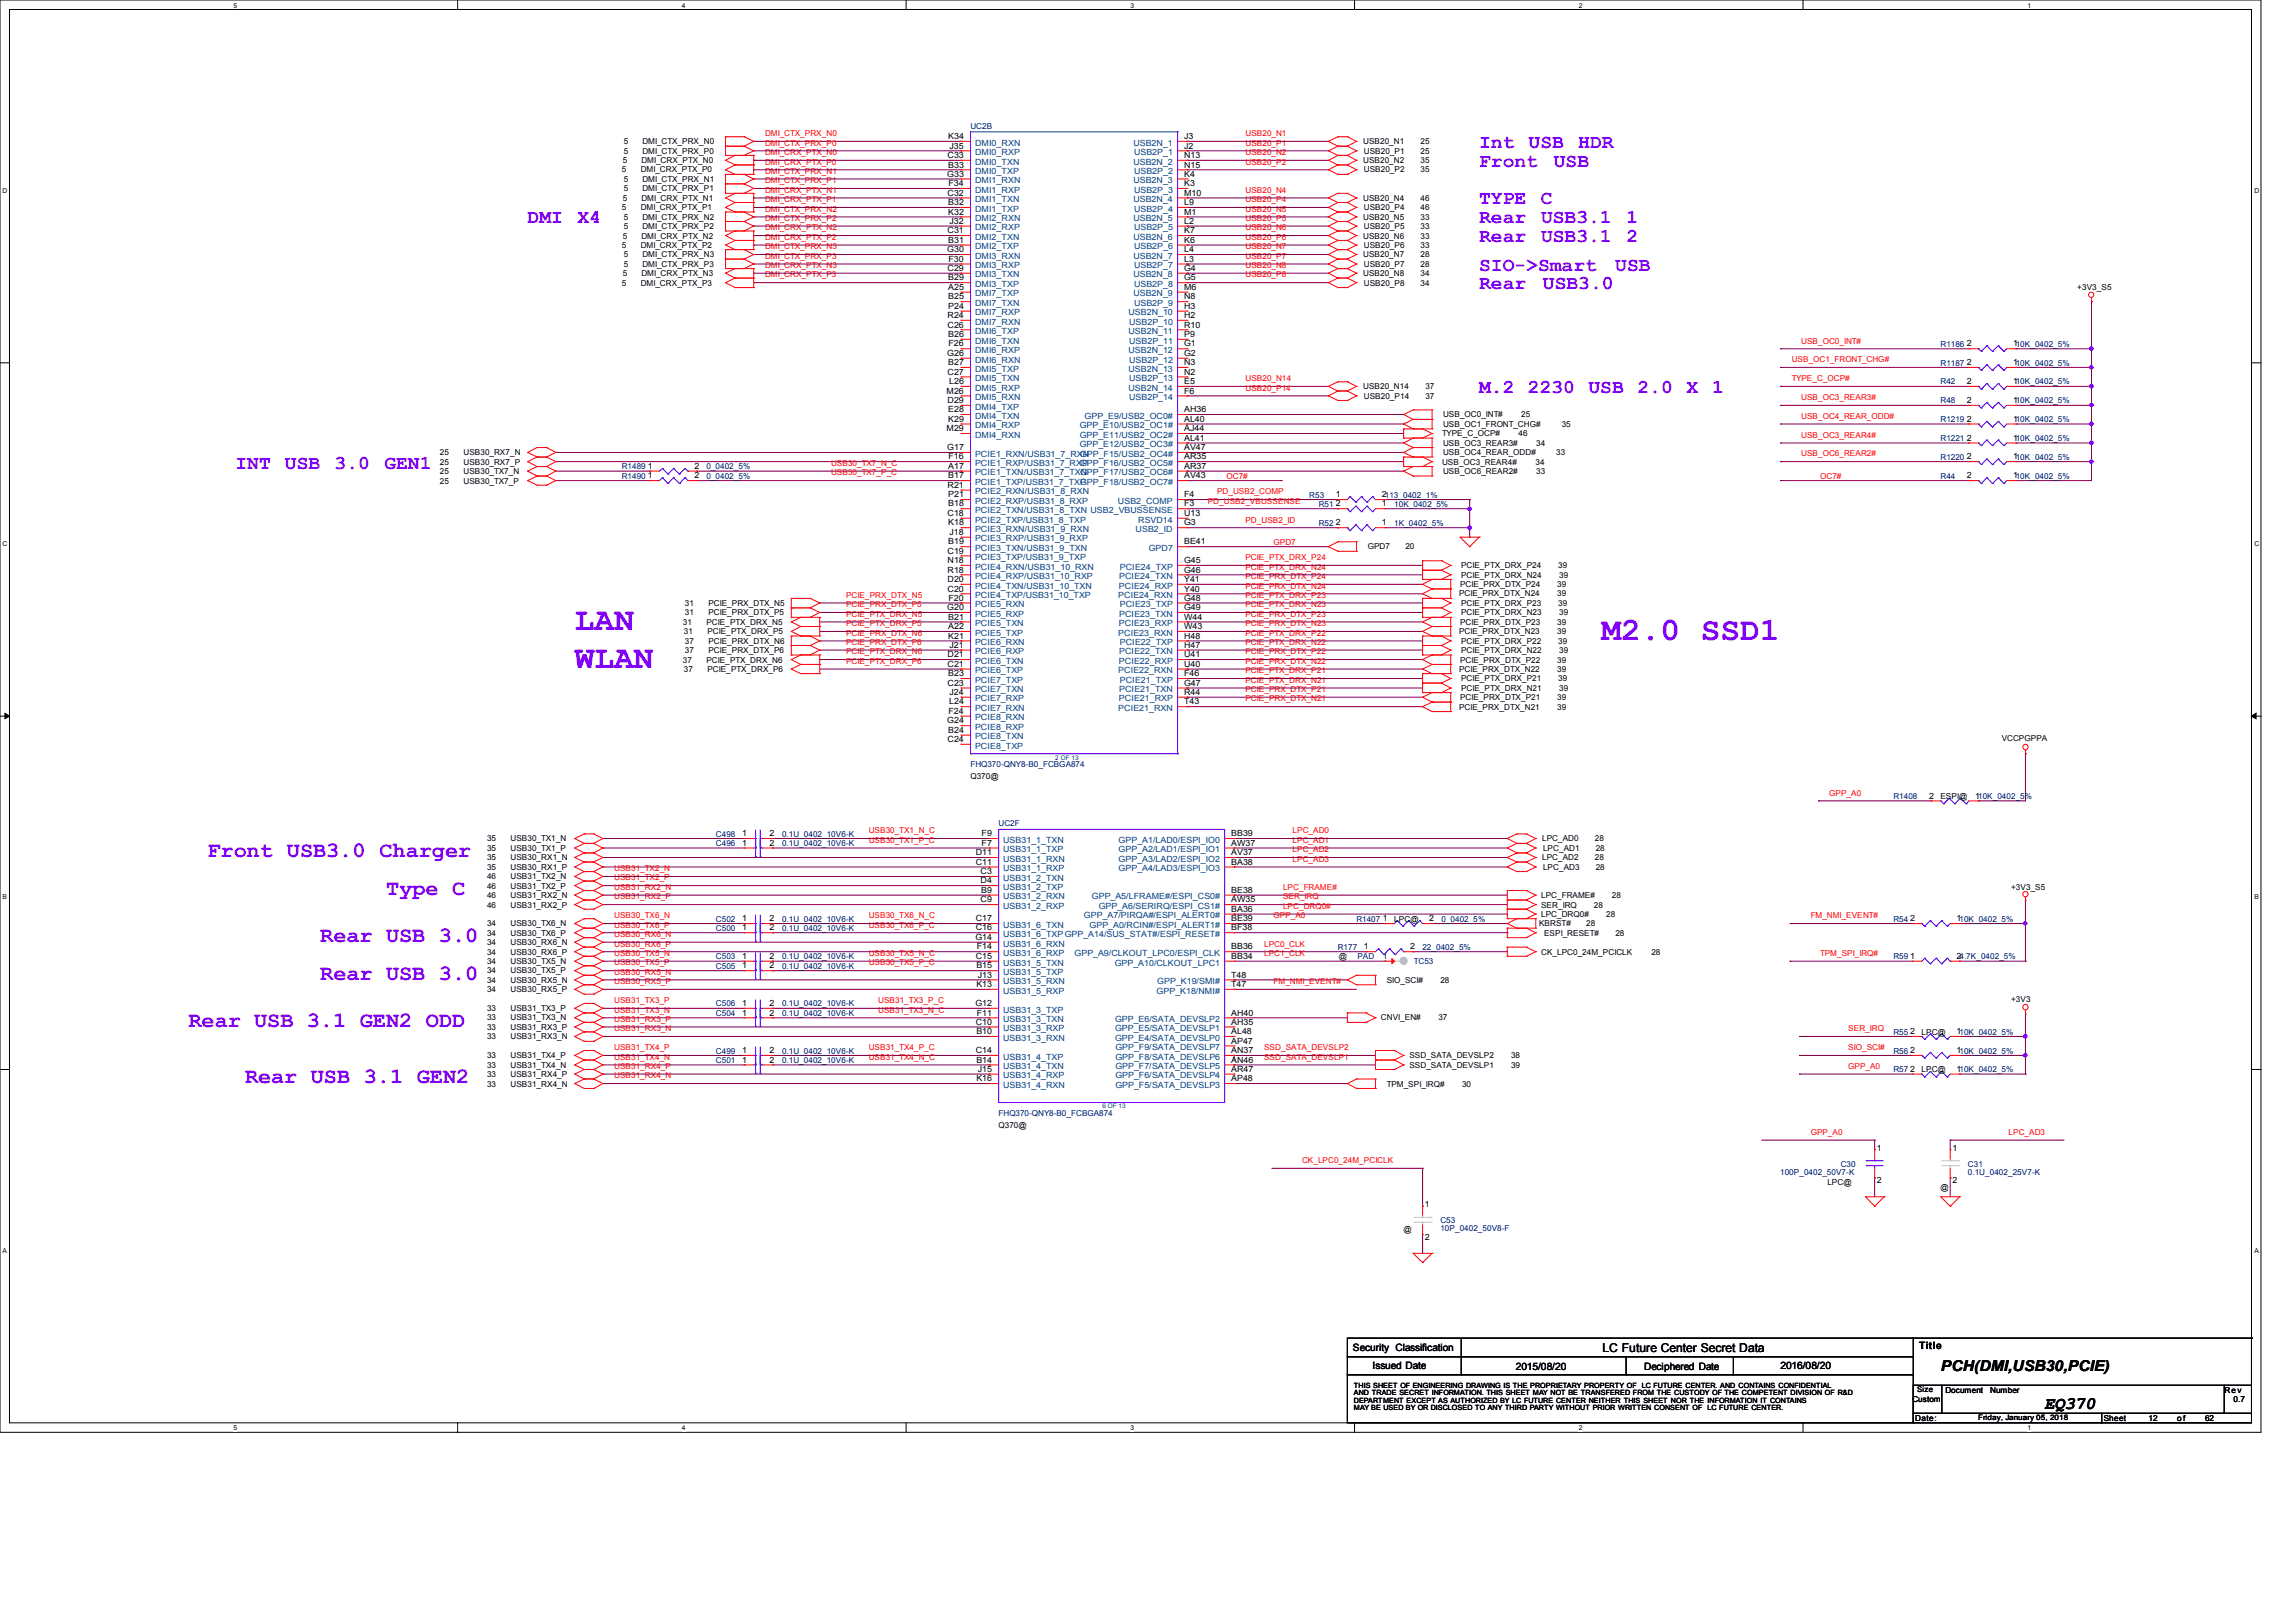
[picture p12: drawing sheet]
<svg xmlns="http://www.w3.org/2000/svg" width="297mm" height="210mm" viewBox="0 0 297 210" stroke-linecap="round" stroke-linejoin="round" font-family="sans-serif">
<defs><g id="words">
<g font-size="4.2" fill="#8000ff">
<text x="74.4" y="81.6">LAN</text>
<text x="207.3" y="82.8">M2.0 SSD1</text>
<text x="74.4" y="86.5">WLAN</text>
</g>
<g font-size="2.8" fill="#8000ff">
<text x="26.8" y="110.9">Front USB3.0 Charger</text>
<text x="50" y="115.8">Type C</text>
<text x="41.4" y="121.9">Rear USB 3.0</text>
<text x="41.4" y="126.7">Rear USB 3.0</text>
<text x="24.4" y="132.8">Rear USB 3.1 GEN2 ODD</text>
<text x="31.7" y="140.2">Rear USB 3.1 GEN2</text>
</g>
<g font-size="2.5" fill="#8000ff">
<text x="191.4" y="19.1">Int</text>
<text x="191.4" y="21.6">Front</text>
<text x="197.8" y="19.1">USB</text>
<text x="201.1" y="21.6">USB</text>
<text x="204.3" y="19.1">HDR</text>
<text x="68.3" y="28.9">DMI</text>
<text x="74.7" y="28.9">X4</text>
<text x="191.4" y="28.9">Rear</text>
<text x="191.4" y="26.5">TYPE</text>
<text x="199.4" y="26.5">C</text>
<text x="199.4" y="28.9">USB3.1</text>
<text x="210.5" y="28.9">1</text>
<text x="191.4" y="31.3">Rear</text>
<text x="191.4" y="35">SIO-&gt;Smart</text>
<text x="199.4" y="31.3">USB3.1</text>
<text x="209" y="35">USB</text>
<text x="210.5" y="31.3">2</text>
<text x="191.4" y="37.4">Rear</text>
<text x="199.7" y="37.4">USB3.0</text>
<text x="191.4" y="50.8">M.2 2230 USB 2.0 X</text>
<text x="221.6" y="50.8">1</text>
<text x="30.5" y="60.6">INT</text>
<text x="36.9" y="60.6">USB</text>
<text x="43.3" y="60.6">3.0</text>
<text x="49.7" y="60.6">GEN1</text>
</g>
<text font-size="2.3" x="264.6" y="182.4">EQ370</text>
<text font-size="1.9" x="251.2" y="177.3">PCH(DMI,USB30,PCIE)</text>
<text font-size="1.6" x="207.4" y="174.9">LC Future Center Secret Data</text>
<g font-size="1.3">
<text x="175.1" y="174.8">Security Classification</text>
<text x="177.6" y="177.1">Issued Date</text>
<text x="196.2" y="177.2">2015/08/20</text>
<text x="212.8" y="177.2">Deciphered Date</text>
<text x="230.4" y="177.1">2016/08/20</text>
<text x="248.4" y="174.5">Title</text>
</g>
<g font-size="1.1" fill="#f00">
<text x="99" y="17.6">DMI_CTX_PRX_N0</text>
<text x="161.2" y="17.6">USB20_N1</text>
<text x="99" y="23.7">DMI_CTX_PRX_P1</text>
<text x="99" y="22.5">DMI_CTX_PRX_N1</text>
<text x="99" y="21.3">DMI_CRX_PTX_P0</text>
<text x="99" y="20.1">DMI_CRX_PTX_N0</text>
<text x="99" y="18.8">DMI_CTX_PRX_P0</text>
<text x="161.2" y="18.8">USB20_P1</text>
<text x="161.2" y="20.1">USB20_N2</text>
<text x="161.2" y="21.3">USB20_P2</text>
<text x="99" y="29.8">DMI_CRX_PTX_N2</text>
<text x="99" y="28.6">DMI_CTX_PRX_P2</text>
<text x="99" y="27.4">DMI_CTX_PRX_N2</text>
<text x="99" y="26.2">DMI_CRX_PTX_P1</text>
<text x="99" y="24.9">DMI_CRX_PTX_N1</text>
<text x="161.2" y="28.6">USB20_P5</text>
<text x="161.2" y="27.4">USB20_N5</text>
<text x="161.2" y="29.8">USB20_N6</text>
<text x="161.2" y="26.2">USB20_P4</text>
<text x="161.2" y="24.9">USB20_N4</text>
<text x="99" y="35.9">DMI_CRX_PTX_P3</text>
<text x="99" y="34.7">DMI_CRX_PTX_N3</text>
<text x="99" y="31">DMI_CRX_PTX_P2</text>
<text x="99" y="33.5">DMI_CTX_PRX_P3</text>
<text x="99" y="32.3">DMI_CTX_PRX_N3</text>
<text x="161.2" y="31">USB20_P6</text>
<text x="161.2" y="33.5">USB20_P7</text>
<text x="161.2" y="32.3">USB20_N7</text>
<text x="161.2" y="34.7">USB20_N8</text>
<text x="161.2" y="35.9">USB20_P8</text>
<text x="231.9" y="46.9">USB_OC1_FRONT_CHG#</text>
<text x="233.1" y="44.5">USB_OC0_INT#</text>
<text x="161.2" y="49.3">USB20_N14</text>
<text x="161.2" y="50.5">USB20_P14</text>
<text x="231.9" y="49.3">TYPE_C_OCP#</text>
<text x="233.1" y="51.8">USB_OC3_REAR3#</text>
<text x="233.1" y="54.2">USB_OC4_REAR_ODD#</text>
<text x="233.1" y="59.1">USB_OC6_REAR2#</text>
<text x="233.1" y="56.6">USB_OC3_REAR4#</text>
<text x="107.6" y="60.3">USB30_TX7_N_C</text>
<text x="107.6" y="61.5">USB30_TX7_P_C</text>
<text x="156.3" y="65.2">PD_USB2_VBUSSENSE</text>
<text x="157.5" y="64">PD_USB2_COMP</text>
<text x="158.7" y="61.9">OC7#</text>
<text x="235.5" y="61.9">OC7#</text>
<text x="161.2" y="67.6">PD_USB2_ID</text>
<text x="164.8" y="70.5">GPD7</text>
<text x="109.5" y="77.3">PCIE_PRX_DTX_N5</text>
<text x="161.2" y="74.9">PCIE_PRX_DTX_P24</text>
<text x="161.2" y="76.2">PCIE_PRX_DTX_N24</text>
<text x="161.2" y="73.7">PCIE_PTX_DRX_N24</text>
<text x="161.2" y="72.5">PCIE_PTX_DRX_P24</text>
<text x="161.2" y="77.3">PCIE_PTX_DRX_P23</text>
<text x="109.5" y="82.3">PCIE_PRX_DTX_N6</text>
<text x="109.5" y="83.4">PCIE_PRX_DTX_P6</text>
<text x="109.5" y="81">PCIE_PTX_DRX_P5</text>
<text x="109.5" y="79.8">PCIE_PTX_DRX_N5</text>
<text x="109.5" y="78.6">PCIE_PRX_DTX_P5</text>
<text x="161.2" y="79.8">PCIE_PRX_DTX_P23</text>
<text x="161.2" y="81">PCIE_PRX_DTX_N23</text>
<text x="161.2" y="78.6">PCIE_PTX_DRX_N23</text>
<text x="161.2" y="83.4">PCIE_PTX_DRX_N22</text>
<text x="161.2" y="82.3">PCIE_PTX_DRX_P22</text>
<text x="109.5" y="84.7">PCIE_PTX_DRX_N6</text>
<text x="109.5" y="85.9">PCIE_PTX_DRX_P6</text>
<text x="161.2" y="84.7">PCIE_PRX_DTX_P22</text>
<text x="161.2" y="85.9">PCIE_PRX_DTX_N22</text>
<text x="161.2" y="89.5">PCIE_PRX_DTX_P21</text>
<text x="161.2" y="88.3">PCIE_PTX_DRX_N21</text>
<text x="161.2" y="87.1">PCIE_PTX_DRX_P21</text>
<text x="161.2" y="90.8">PCIE_PRX_DTX_N21</text>
<text x="112.4" y="107.8">USB30_TX1_N_C</text>
<text x="167.3" y="107.8">LPC_AD0</text>
<text x="236.7" y="103">GPP_A0</text>
<text x="79.5" y="113.9">USB31_TX2_P</text>
<text x="79.5" y="112.7">USB31_TX2_N</text>
<text x="112.4" y="109.1">USB30_TX1_P_C</text>
<text x="167.3" y="109.1">LPC_AD1</text>
<text x="167.3" y="110.3">LPC_AD2</text>
<text x="167.3" y="111.5">LPC_AD3</text>
<text x="79.5" y="118.8">USB30_TX6_N</text>
<text x="79.5" y="116.4">USB31_RX2_P</text>
<text x="79.5" y="115.1">USB31_RX2_N</text>
<text x="112.4" y="118.8">USB30_TX6_N_C</text>
<text x="164.8" y="118.8">GPP_A0</text>
<text x="166" y="115.1">LPC_FRAME#</text>
<text x="166" y="116.4">SER_IRQ</text>
<text x="166" y="117.6">LPC_DRQ0#</text>
<text x="234.3" y="118.8">FM_NMI_EVENT#</text>
<text x="79.5" y="120">USB30_TX6_P</text>
<text x="79.5" y="122.5">USB30_RX6_P</text>
<text x="79.5" y="121.2">USB30_RX6_N</text>
<text x="79.5" y="124.9">USB30_TX5_P</text>
<text x="79.5" y="123.7">USB30_TX5_N</text>
<text x="112.4" y="120">USB30_TX6_P_C</text>
<text x="112.4" y="123.7">USB30_TX5_N_C</text>
<text x="112.4" y="124.9">USB30_TX5_P_C</text>
<text x="163.6" y="122.5">LPC0_CLK</text>
<text x="163.6" y="123.7">LPC1_CLK</text>
<text x="235.5" y="123.7">TPM_SPI_IRQ#</text>
<text x="79.5" y="127.3">USB30_RX5_P</text>
<text x="79.5" y="126.1">USB30_RX5_N</text>
<text x="79.5" y="131">USB31_TX3_N</text>
<text x="79.5" y="129.8">USB31_TX3_P</text>
<text x="113.6" y="131">USB31_TX3_N_C</text>
<text x="113.6" y="129.8">USB31_TX3_P_C</text>
<text x="164.8" y="127.3">FM_NMI_EVENT#</text>
<text x="79.5" y="133.4">USB31_RX3_N</text>
<text x="79.5" y="132.2">USB31_RX3_P</text>
<text x="79.5" y="137.1">USB31_TX4_N</text>
<text x="79.5" y="135.9">USB31_TX4_P</text>
<text x="112.4" y="135.9">USB31_TX4_P_C</text>
<text x="112.4" y="137.1">USB31_TX4_N_C</text>
<text x="163.6" y="135.9">SSD_SATA_DEVSLP2</text>
<text x="163.6" y="137.1">SSD_SATA_DEVSLP1</text>
<text x="239.2" y="133.4">SER_IRQ</text>
<text x="239.2" y="135.9">SIO_SCI#</text>
<text x="79.5" y="139.5">USB31_RX4_N</text>
<text x="79.5" y="138.3">USB31_RX4_P</text>
<text x="239.2" y="138.3">GPP_A0</text>
<text x="234.3" y="146.9">GPP_A0</text>
<text x="259.9" y="146.9">LPC_AD3</text>
<text x="168.5" y="150.5">CK_LPC0_24M_PCICLK</text>
</g>
<g font-size="1.1">
<text x="122.7" y="18">K34</text>
<text x="153.2" y="18">J3</text>
<text x="80.5" y="22.3">5</text>
<text x="80.6" y="21.1">5</text>
<text x="80.7" y="18.7">5</text>
<text x="80.7" y="19.9">5</text>
<text x="80.7" y="23.5">5</text>
<text x="82.9" y="22.3">DMI_CRX_PTX_P0</text>
<text x="83" y="21.1">DMI_CRX_PTX_N0</text>
<text x="83.1" y="18.7">DMI_CTX_PRX_N0</text>
<text x="83.1" y="19.9">DMI_CTX_PRX_P0</text>
<text x="83.1" y="23.5">DMI_CTX_PRX_N1</text>
<text x="122.6" y="22.9">G33</text>
<text x="122.6" y="20.4">C33</text>
<text x="122.7" y="21.7">B33</text>
<text x="122.9" y="19.2">J35</text>
<text x="153.2" y="20.4">N13</text>
<text x="153.2" y="22.9">K4</text>
<text x="153.2" y="19.2">J2</text>
<text x="153.2" y="21.7">N15</text>
<text x="176.4" y="18.7">USB20_N1</text>
<text x="176.4" y="21.1">USB20_N2</text>
<text x="176.5" y="19.9">USB20_P1</text>
<text x="176.5" y="22.3">USB20_P2</text>
<text x="183.8" y="19.9">25</text>
<text x="183.8" y="22.3">35</text>
<text x="183.8" y="18.7">25</text>
<text x="183.8" y="21.1">35</text>
<text x="80.5" y="27.2">5</text>
<text x="80.6" y="26">5</text>
<text x="80.7" y="24.8">5</text>
<text x="80.7" y="28.4">5</text>
<text x="80.7" y="29.6">5</text>
<text x="82.9" y="27.2">DMI_CRX_PTX_P1</text>
<text x="83" y="26">DMI_CRX_PTX_N1</text>
<text x="83.1" y="24.8">DMI_CTX_PRX_P1</text>
<text x="83.1" y="28.4">DMI_CTX_PRX_N2</text>
<text x="83.1" y="29.6">DMI_CTX_PRX_P2</text>
<text x="122.6" y="25.3">C32</text>
<text x="122.7" y="27.8">K32</text>
<text x="122.7" y="26.5">B32</text>
<text x="122.8" y="24.1">F34</text>
<text x="122.9" y="29">J32</text>
<text x="153.2" y="25.3">M10</text>
<text x="153.2" y="27.8">M1</text>
<text x="153.2" y="24.1">K3</text>
<text x="153.2" y="26.5">L9</text>
<text x="153.2" y="29">L2</text>
<text x="176.4" y="28.4">USB20_N5</text>
<text x="176.4" y="26">USB20_N4</text>
<text x="176.5" y="29.6">USB20_P5</text>
<text x="176.5" y="27.2">USB20_P4</text>
<text x="183.8" y="29.6">33</text>
<text x="183.8" y="27.2">46</text>
<text x="183.8" y="28.4">33</text>
<text x="183.8" y="26">46</text>
<text x="80.5" y="32.1">5</text>
<text x="80.6" y="30.9">5</text>
<text x="80.6" y="35.7">5</text>
<text x="80.7" y="33.3">5</text>
<text x="80.7" y="34.5">5</text>
<text x="82.9" y="32.1">DMI_CRX_PTX_P2</text>
<text x="83" y="30.9">DMI_CRX_PTX_N2</text>
<text x="83" y="35.7">DMI_CRX_PTX_N3</text>
<text x="83.1" y="33.3">DMI_CTX_PRX_N3</text>
<text x="83.1" y="34.5">DMI_CTX_PRX_P3</text>
<text x="122.6" y="32.6">G30</text>
<text x="122.6" y="30.2">C31</text>
<text x="122.6" y="35.1">C29</text>
<text x="122.7" y="31.4">B31</text>
<text x="122.8" y="33.9">F30</text>
<text x="153.2" y="30.2">K7</text>
<text x="153.2" y="32.6">L4</text>
<text x="153.2" y="35.1">G4</text>
<text x="153.2" y="31.4">K6</text>
<text x="153.2" y="33.9">L3</text>
<text x="176.4" y="30.9">USB20_N6</text>
<text x="176.4" y="33.3">USB20_N7</text>
<text x="176.4" y="35.7">USB20_N8</text>
<text x="176.5" y="32.1">USB20_P6</text>
<text x="176.5" y="34.5">USB20_P7</text>
<text x="183.8" y="32.1">33</text>
<text x="183.8" y="34.5">28</text>
<text x="183.8" y="30.9">33</text>
<text x="183.8" y="33.3">28</text>
<text x="183.8" y="35.7">34</text>
<text x="80.5" y="37">5</text>
<text x="82.9" y="37">DMI_CRX_PTX_P3</text>
<text x="122.6" y="41.1">R24</text>
<text x="122.7" y="36.3">B29</text>
<text x="122.7" y="40">P24</text>
<text x="122.7" y="38.7">B25</text>
<text x="122.7" y="37.5">A25</text>
<text x="153.2" y="40">H3</text>
<text x="153.2" y="41.1">H2</text>
<text x="153.2" y="37.5">M6</text>
<text x="153.2" y="36.3">G5</text>
<text x="153.2" y="38.7">N8</text>
<text x="176.5" y="37">USB20_P8</text>
<text x="183.8" y="37">34</text>
<text x="268.8" y="37.5">+3V3_S5</text>
<text x="122.6" y="46.1">G26</text>
<text x="122.6" y="42.4">C26</text>
<text x="122.7" y="43.6">B26</text>
<text x="122.7" y="47.2">B27</text>
<text x="122.8" y="44.8">F26</text>
<text x="153.2" y="42.4">R10</text>
<text x="153.2" y="44.8">G1</text>
<text x="153.2" y="47.2">N3</text>
<text x="153.2" y="43.6">P9</text>
<text x="153.2" y="46.1">G2</text>
<text x="254.5" y="47.2">2</text>
<text x="254.5" y="44.8">2</text>
<text x="260.5" y="47.2">110K_0402_5%</text>
<text x="260.5" y="44.8">110K_0402_5%</text>
<text x="122.5" y="50.9">M26</text>
<text x="122.6" y="48.5">C27</text>
<text x="122.6" y="52.2">D29</text>
<text x="122.7" y="53.3">E28</text>
<text x="122.8" y="49.7">L26</text>
<text x="153.2" y="49.7">E5</text>
<text x="153.2" y="48.5">N2</text>
<text x="153.2" y="50.9">F6</text>
<text x="153.2" y="53.3">AH36</text>
<text x="176.4" y="50.4">USB20_N14</text>
<text x="176.5" y="51.6">USB20_P14</text>
<text x="184.5" y="51.6">37</text>
<text x="184.5" y="50.4">37</text>
<text x="254.5" y="49.7">2</text>
<text x="254.5" y="52.2">2</text>
<text x="260.5" y="49.7">110K_0402_5%</text>
<text x="260.5" y="52.2">110K_0402_5%</text>
<text x="56.9" y="58.9">25</text>
<text x="60" y="58.9">USB30_RX7_N</text>
<text x="122.5" y="55.8">M29</text>
<text x="122.6" y="58.3">G17</text>
<text x="122.7" y="54.6">K29</text>
<text x="122.8" y="59.4">F16</text>
<text x="153.2" y="59.4">AR35</text>
<text x="153.2" y="58.3">AV47</text>
<text x="153.2" y="54.6">AL40</text>
<text x="153.2" y="57">AL41</text>
<text x="153.2" y="55.8">AJ44</text>
<text x="186.6" y="56.5">TYPE_C_OCP#</text>
<text x="186.7" y="55.2">USB_OC1_FRONT_CHG#</text>
<text x="186.7" y="57.7">USB_OC3_REAR3#</text>
<text x="186.7" y="58.9">USB_OC4_REAR_ODD#</text>
<text x="186.7" y="54">USB_OC0_INT#</text>
<text x="196.5" y="56.5">46</text>
<text x="196.9" y="54">25</text>
<text x="198.8" y="57.7">34</text>
<text x="201.4" y="58.9">33</text>
<text x="202.1" y="55.2">35</text>
<text x="254.5" y="54.6">2</text>
<text x="254.5" y="57">2</text>
<text x="254.5" y="59.4">2</text>
<text x="260.5" y="54.6">110K_0402_5%</text>
<text x="260.5" y="57">110K_0402_5%</text>
<text x="260.5" y="59.4">110K_0402_5%</text>
<text x="56.9" y="62.6">25</text>
<text x="56.9" y="61.3">25</text>
<text x="56.9" y="60.1">25</text>
<text x="60" y="62.6">USB30_TX7_P</text>
<text x="60" y="61.3">USB30_TX7_N</text>
<text x="60" y="60.1">USB30_RX7_P</text>
<text x="83.9" y="60.7">1</text>
<text x="83.9" y="61.9">1</text>
<text x="89.9" y="60.7">2</text>
<text x="89.9" y="61.9">2</text>
<text x="122.6" y="63.1">R21</text>
<text x="122.7" y="60.7">A17</text>
<text x="122.7" y="64.3">P21</text>
<text x="122.7" y="65.5">B18</text>
<text x="122.7" y="61.9">B17</text>
<text x="153.2" y="65.5">F3</text>
<text x="153.2" y="60.7">AR37</text>
<text x="153.2" y="61.9">AV43</text>
<text x="153.2" y="64.3">F4</text>
<text x="172.9" y="65.5">2</text>
<text x="172.9" y="64.3">1</text>
<text x="178.8" y="65.5">1</text>
<text x="178.8" y="64.3">2113_0402_1%</text>
<text x="186.6" y="60.1">USB_OC3_REAR4#</text>
<text x="186.7" y="61.3">USB_OC6_REAR2#</text>
<text x="198.7" y="60.1">34</text>
<text x="198.8" y="61.3">33</text>
<text x="254.5" y="61.9">2</text>
<text x="260.5" y="61.9">110K_0402_5%</text>
<text x="122.6" y="71.6">C19</text>
<text x="122.6" y="66.8">C18</text>
<text x="122.7" y="68">K18</text>
<text x="122.7" y="70.4">B19</text>
<text x="122.9" y="69.2">J18</text>
<text x="153.2" y="66.8">U13</text>
<text x="153.2" y="68">G3</text>
<text x="153.2" y="70.4">BE41</text>
<text x="172.9" y="68">2</text>
<text x="177" y="71.1">GPD7</text>
<text x="178.8" y="68">1</text>
<text x="181.9" y="71.1">20</text>
<text x="122.6" y="75.3">D20</text>
<text x="122.6" y="72.9">N18</text>
<text x="122.6" y="74.1">R18</text>
<text x="122.6" y="76.5">C20</text>
<text x="122.8" y="77.7">F20</text>
<text x="153.2" y="76.5">Y40</text>
<text x="153.2" y="74.1">G46</text>
<text x="153.2" y="77.7">G48</text>
<text x="153.2" y="72.9">G45</text>
<text x="153.2" y="75.3">Y41</text>
<text x="188.8" y="77.2">PCIE_PRX_DTX_N24</text>
<text x="188.9" y="75.9">PCIE_PRX_DTX_P24</text>
<text x="189.1" y="74.8">PCIE_PTX_DRX_N24</text>
<text x="189.1" y="73.5">PCIE_PTX_DRX_P24</text>
<text x="201.5" y="77.2">39</text>
<text x="201.5" y="75.9">39</text>
<text x="201.6" y="73.5">39</text>
<text x="201.8" y="74.8">39</text>
<text x="88.4" y="80.9">31</text>
<text x="88.5" y="82">31</text>
<text x="88.6" y="83.3">37</text>
<text x="88.6" y="78.4">31</text>
<text x="88.6" y="79.6">31</text>
<text x="91.4" y="80.9">PCIE_PTX_DRX_N5</text>
<text x="91.6" y="82">PCIE_PTX_DRX_P5</text>
<text x="91.7" y="83.3">PCIE_PRX_DTX_N6</text>
<text x="91.7" y="78.4">PCIE_PRX_DTX_N5</text>
<text x="91.7" y="79.6">PCIE_PRX_DTX_P5</text>
<text x="122.6" y="79">G20</text>
<text x="122.7" y="82.6">K21</text>
<text x="122.7" y="80.2">B21</text>
<text x="122.7" y="81.4">A22</text>
<text x="122.9" y="83.8">J21</text>
<text x="153.2" y="81.4">W43</text>
<text x="153.2" y="83.8">H47</text>
<text x="153.2" y="79">G49</text>
<text x="153.2" y="82.6">H48</text>
<text x="153.2" y="80.2">W44</text>
<text x="188.8" y="82">PCIE_PRX_DTX_N23</text>
<text x="188.9" y="80.9">PCIE_PRX_DTX_P23</text>
<text x="189.1" y="79.6">PCIE_PTX_DRX_N23</text>
<text x="189.1" y="78.4">PCIE_PTX_DRX_P23</text>
<text x="189.1" y="83.3">PCIE_PTX_DRX_P22</text>
<text x="201.5" y="82">39</text>
<text x="201.5" y="80.9">39</text>
<text x="201.6" y="78.4">39</text>
<text x="201.6" y="83.3">39</text>
<text x="201.8" y="79.6">39</text>
<text x="88.4" y="85.7">37</text>
<text x="88.5" y="87">37</text>
<text x="88.6" y="84.5">37</text>
<text x="91.4" y="85.7">PCIE_PTX_DRX_N6</text>
<text x="91.6" y="87">PCIE_PTX_DRX_P6</text>
<text x="91.7" y="84.5">PCIE_PRX_DTX_P6</text>
<text x="122.6" y="85">D21</text>
<text x="122.6" y="88.7">C23</text>
<text x="122.6" y="86.3">C21</text>
<text x="122.7" y="87.5">B23</text>
<text x="122.9" y="89.9">J24</text>
<text x="153.2" y="86.3">U40</text>
<text x="153.2" y="88.7">G47</text>
<text x="153.2" y="87.5">F46</text>
<text x="153.2" y="89.9">R44</text>
<text x="153.2" y="85">U41</text>
<text x="188.8" y="87">PCIE_PRX_DTX_N22</text>
<text x="188.9" y="85.7">PCIE_PRX_DTX_P22</text>
<text x="189.1" y="84.5">PCIE_PTX_DRX_N22</text>
<text x="189.1" y="89.4">PCIE_PTX_DRX_N21</text>
<text x="189.1" y="88.1">PCIE_PTX_DRX_P21</text>
<text x="201.5" y="87">39</text>
<text x="201.5" y="85.7">39</text>
<text x="201.6" y="88.1">39</text>
<text x="201.8" y="84.5">39</text>
<text x="201.8" y="89.4">39</text>
<text x="122.6" y="93.6">G24</text>
<text x="122.7" y="94.8">B24</text>
<text x="122.8" y="92.4">F24</text>
<text x="122.8" y="91.1">L24</text>
<text x="153.2" y="91.1">T43</text>
<text x="188.8" y="91.8">PCIE_PRX_DTX_N21</text>
<text x="188.9" y="90.6">PCIE_PRX_DTX_P21</text>
<text x="201.5" y="91.8">39</text>
<text x="201.5" y="90.6">39</text>
<text x="259" y="95.8">VCCPGPPA</text>
<text x="122.6" y="96">C24</text>
<text x="125.6" y="100.8">Q370@</text>
<text x="249.7" y="103.3">2</text>
<text x="251.1" y="103.4">ESPI@</text>
<text x="255.6" y="103.3">110K_0402_5%</text>
<text x="63" y="110.1">35</text>
<text x="63" y="108.9">35</text>
<text x="63" y="112.5">35</text>
<text x="63" y="111.3">35</text>
<text x="63" y="113.7">46</text>
<text x="66.1" y="110.1">USB30_TX1_P</text>
<text x="66.1" y="108.9">USB30_TX1_N</text>
<text x="66.1" y="112.5">USB30_RX1_P</text>
<text x="66.1" y="111.3">USB30_RX1_N</text>
<text x="66.1" y="113.7">USB31_TX2_N</text>
<text x="96" y="109.4">1</text>
<text x="96" y="108.2">1</text>
<text x="99.6" y="109.4">2</text>
<text x="99.6" y="108.2">2</text>
<text x="126.3" y="110.7">D11</text>
<text x="126.3" y="111.9">C11</text>
<text x="126.9" y="113.1">C3</text>
<text x="127" y="108.2">F9</text>
<text x="127" y="109.4">F7</text>
<text x="159.3" y="108.2">BB39</text>
<text x="159.3" y="111.9">BA38</text>
<text x="159.3" y="110.7">AV37</text>
<text x="159.3" y="109.4">AW37</text>
<text x="199.6" y="108.9">LPC_AD0</text>
<text x="199.6" y="111.3">LPC_AD2</text>
<text x="199.7" y="110.1">LPC_AD1</text>
<text x="199.7" y="112.5">LPC_AD3</text>
<text x="206.4" y="108.9">28</text>
<text x="206.4" y="111.3">28</text>
<text x="206.5" y="110.1">28</text>
<text x="206.5" y="112.5">28</text>
<text x="63" y="119.8">34</text>
<text x="63" y="115">46</text>
<text x="63" y="117.4">46</text>
<text x="63" y="116.2">46</text>
<text x="66.1" y="119.8">USB30_TX6_N</text>
<text x="66.1" y="115">USB31_TX2_P</text>
<text x="66.1" y="117.4">USB31_RX2_P</text>
<text x="66.1" y="116.2">USB31_RX2_N</text>
<text x="96" y="119.2">1</text>
<text x="99.6" y="119.2">2</text>
<text x="126.3" y="119.2">C17</text>
<text x="126.9" y="114.3">D4</text>
<text x="126.9" y="116.8">C9</text>
<text x="127" y="115.5">B9</text>
<text x="159.3" y="116.8">AW35</text>
<text x="159.3" y="115.5">BE38</text>
<text x="159.3" y="119.2">BE39</text>
<text x="159.3" y="118">BA36</text>
<text x="179" y="119.2">1</text>
<text x="180.4" y="119.3">LPC@</text>
<text x="184.9" y="119.2">2</text>
<text x="199.2" y="119.8">KBRST#</text>
<text x="199.4" y="116.2">LPC_FRAME#</text>
<text x="199.4" y="117.4">SER_IRQ</text>
<text x="199.4" y="118.6">LPC_DRQ0#</text>
<text x="205.3" y="119.8">28</text>
<text x="206.3" y="117.4">28</text>
<text x="207.9" y="118.6">28</text>
<text x="208.6" y="116.2">28</text>
<text x="247.2" y="119.2">2</text>
<text x="253.2" y="119.2">110K_0402_5%</text>
<text x="260.3" y="115.1">+3V3_S5</text>
<text x="63" y="121.1">34</text>
<text x="63" y="123.5">34</text>
<text x="63" y="122.3">34</text>
<text x="63" y="125.9">34</text>
<text x="63" y="124.7">34</text>
<text x="66.1" y="121.1">USB30_TX6_P</text>
<text x="66.1" y="123.5">USB30_RX6_P</text>
<text x="66.1" y="122.3">USB30_RX6_N</text>
<text x="66.1" y="125.9">USB30_TX5_P</text>
<text x="66.1" y="124.7">USB30_TX5_N</text>
<text x="96" y="125.3">1</text>
<text x="96" y="124.1">1</text>
<text x="96" y="120.4">1</text>
<text x="99.6" y="125.3">2</text>
<text x="99.6" y="124.1">2</text>
<text x="99.6" y="120.4">2</text>
<text x="126.2" y="121.6">G14</text>
<text x="126.3" y="120.4">C16</text>
<text x="126.3" y="124.1">C15</text>
<text x="126.4" y="125.3">B15</text>
<text x="126.4" y="122.9">F14</text>
<text x="159.3" y="120.4">BF38</text>
<text x="159.3" y="122.9">BB36</text>
<text x="159.3" y="124.1">BB34</text>
<text x="173.2" y="124.1">@</text>
<text x="176.5" y="122.9">1</text>
<text x="179" y="124.1">1</text>
<text x="182.5" y="122.9">2</text>
<text x="199.4" y="123.5">CK_LPC0_24M_PCICLK</text>
<text x="199.8" y="121.1">ESPI_RESET#</text>
<text x="209.1" y="121.1">28</text>
<text x="213.7" y="123.5">28</text>
<text x="247.2" y="124.1">1</text>
<text x="253.2" y="124.1">24.7K_0402_5%</text>
<text x="63" y="128.4">34</text>
<text x="63" y="127.2">34</text>
<text x="63" y="130.8">33</text>
<text x="66.1" y="128.4">USB30_RX5_P</text>
<text x="66.1" y="127.2">USB30_RX5_N</text>
<text x="66.1" y="130.8">USB31_TX3_P</text>
<text x="96" y="131.4">1</text>
<text x="96" y="130.2">1</text>
<text x="99.6" y="131.4">2</text>
<text x="99.6" y="130.2">2</text>
<text x="126.2" y="130.2">G12</text>
<text x="126.4" y="127.7">K13</text>
<text x="126.4" y="131.4">F11</text>
<text x="126.5" y="126.5">J13</text>
<text x="159.3" y="126.5">T48</text>
<text x="159.3" y="127.7">T47</text>
<text x="159.3" y="131.4">AH40</text>
<text x="179.5" y="127.2">SIO_SCI#</text>
<text x="186.4" y="127.2">28</text>
<text x="260.3" y="129.7">+3V3</text>
<text x="63" y="132">33</text>
<text x="63" y="134.5">33</text>
<text x="63" y="133.3">33</text>
<text x="63" y="136.9">33</text>
<text x="66.1" y="132">USB31_TX3_N</text>
<text x="66.1" y="134.5">USB31_RX3_N</text>
<text x="66.1" y="133.3">USB31_RX3_P</text>
<text x="66.1" y="136.9">USB31_TX4_P</text>
<text x="96" y="136.3">1</text>
<text x="96" y="137.5">1</text>
<text x="99.6" y="136.3">2</text>
<text x="99.6" y="137.5">2</text>
<text x="126.3" y="132.6">C10</text>
<text x="126.3" y="136.3">C14</text>
<text x="126.4" y="133.8">B10</text>
<text x="126.4" y="137.5">B14</text>
<text x="159.3" y="137.5">AN46</text>
<text x="159.3" y="136.3">AN37</text>
<text x="159.3" y="135">AP47</text>
<text x="159.3" y="133.8">AL48</text>
<text x="159.3" y="132.6">AH35</text>
<text x="178.7" y="132">CNVI_EN#</text>
<text x="182.4" y="136.9">SSD_SATA_DEVSLP2</text>
<text x="186.2" y="132">37</text>
<text x="195.6" y="136.9">38</text>
<text x="247.2" y="133.8">2</text>
<text x="247.2" y="136.3">2</text>
<text x="248.7" y="133.9">LPC@</text>
<text x="253.2" y="133.8">110K_0402_5%</text>
<text x="253.2" y="136.3">110K_0402_5%</text>
<text x="63" y="138.1">33</text>
<text x="63" y="140.6">33</text>
<text x="63" y="139.4">33</text>
<text x="66.1" y="138.1">USB31_TX4_N</text>
<text x="66.1" y="140.6">USB31_RX4_N</text>
<text x="66.1" y="139.4">USB31_RX4_P</text>
<text x="126.4" y="139.9">K16</text>
<text x="126.5" y="138.7">J15</text>
<text x="159.3" y="139.9">AP48</text>
<text x="159.3" y="138.7">AR47</text>
<text x="179.5" y="140.6">TPM_SPI_IRQ#</text>
<text x="182.4" y="138.1">SSD_SATA_DEVSLP1</text>
<text x="189.2" y="140.6">30</text>
<text x="195.6" y="138.1">39</text>
<text x="247.2" y="138.7">2</text>
<text x="248.7" y="138.8">LPC@</text>
<text x="253.2" y="138.7">110K_0402_5%</text>
<text x="129.2" y="146">Q370@</text>
<text x="242.9" y="148.9">1</text>
<text x="252.7" y="148.9">1</text>
<text x="236.5" y="153.4">LPC@</text>
<text x="242.9" y="153.1">2</text>
<text x="251.1" y="154">@</text>
<text x="252.7" y="153.1">2</text>
<text x="181.6" y="159.5">@</text>
<text x="184.4" y="156.2">1</text>
<text x="184.4" y="160.4">2</text>
<text x="247.5" y="181.4">Custom</text>
<text x="247.9" y="183.9">Date:</text>
<text x="251.8" y="180.2">Document</text>
<text x="257.6" y="180.2">Number</text>
<text x="272.2" y="183.9">Sheet</text>
<text x="278" y="183.9">12</text>
<text x="281.8" y="183.9">of</text>
<text x="285.4" y="183.9">62</text>
<text x="287.9" y="180.2">Rev</text>
<text x="289.1" y="181.4">0.7</text>
</g>
<g font-size="1.1" fill="#000080">
<text x="125.6" y="16.7">UC2B</text>
<text x="251.1" y="47.3">R1187</text>
<text x="251.1" y="44.9">R1186</text>
<text x="251.1" y="49.7">R42</text>
<text x="251.1" y="52.2">R48</text>
<text x="251.1" y="54.6">R1219</text>
<text x="251.1" y="57.1">R1221</text>
<text x="251.1" y="59.5">R1220</text>
<text x="80.5" y="60.7">R1489</text>
<text x="80.5" y="61.9">R1490</text>
<text x="91.4" y="60.7">0_0402_5%</text>
<text x="91.4" y="61.9">0_0402_5%</text>
<text x="169.4" y="64.4">R53</text>
<text x="170.7" y="65.6">R51</text>
<text x="180.4" y="65.6">10K_0402_5%</text>
<text x="251.1" y="61.9">R44</text>
<text x="170.7" y="68">R52</text>
<text x="180.4" y="68">1K_0402_5%</text>
<text x="125.6" y="99.2">FHQ370-QNY8-B0_FCBGA874</text>
<text x="129.2" y="106.9">UC2F</text>
<text x="245" y="103.4">R1408</text>
<text x="92.7" y="109.5">C496</text>
<text x="92.7" y="108.3">C498</text>
<text x="101.2" y="109.5">0.1U_0402_10V6-K</text>
<text x="101.2" y="108.3">0.1U_0402_10V6-K</text>
<text x="92.7" y="119.3">C502</text>
<text x="101.2" y="119.3">0.1U_0402_10V6-K</text>
<text x="175.5" y="119.3">R1407</text>
<text x="186.5" y="119.3">0_0402_5%</text>
<text x="245" y="119.3">R54</text>
<text x="92.7" y="125.3">C505</text>
<text x="92.7" y="124.1">C503</text>
<text x="92.7" y="120.5">C500</text>
<text x="101.2" y="125.3">0.1U_0402_10V6-K</text>
<text x="101.2" y="124.1">0.1U_0402_10V6-K</text>
<text x="101.2" y="120.5">0.1U_0402_10V6-K</text>
<text x="173.1" y="122.9">R177</text>
<text x="175.7" y="124.1">PAD</text>
<text x="183" y="124.7">TC53</text>
<text x="184.1" y="122.9">22_0402_5%</text>
<text x="245" y="124.1">R59</text>
<text x="92.7" y="131.4">C504</text>
<text x="92.7" y="130.2">C506</text>
<text x="101.2" y="131.4">0.1U_0402_10V6-K</text>
<text x="101.2" y="130.2">0.1U_0402_10V6-K</text>
<text x="92.7" y="136.3">C499</text>
<text x="92.7" y="137.5">C501</text>
<text x="101.2" y="136.3">0.1U_0402_10V6-K</text>
<text x="101.2" y="137.5">0.1U_0402_10V6-K</text>
<text x="245" y="133.9">R55</text>
<text x="245" y="136.3">R56</text>
<text x="245" y="138.8">R57</text>
<text x="129.2" y="144.4">FHQ370-QNY8-B0_FCBGA874</text>
<text x="230.4" y="152.1">100P_0402_50V7-K</text>
<text x="238.2" y="151">C30</text>
<text x="254.7" y="151">C31</text>
<text x="254.7" y="152.1">0.1U_0402_25V7-K</text>
<text x="186.4" y="158.2">C53</text>
<text x="186.4" y="159.3">10P_0402_50V8-F</text>
</g>
<g font-size="1.1" fill="#004080">
<text x="126.2" y="18.8">DMI0_RXN</text>
<text x="126.2" y="23.7">DMI1_RXN</text>
<text x="126.2" y="20.1">DMI0_RXP</text>
<text x="126.2" y="21.3">DMI0_TXN</text>
<text x="126.2" y="22.5">DMI0_TXP</text>
<text x="146.7" y="18.8">USB2N_1</text>
<text x="146.7" y="21.3">USB2N_2</text>
<text x="146.7" y="23.7">USB2N_3</text>
<text x="146.8" y="20.1">USB2P_1</text>
<text x="146.8" y="22.5">USB2P_2</text>
<text x="126.2" y="28.6">DMI2_RXN</text>
<text x="126.2" y="24.9">DMI1_RXP</text>
<text x="126.2" y="26.2">DMI1_TXN</text>
<text x="126.2" y="29.8">DMI2_RXP</text>
<text x="126.2" y="27.4">DMI1_TXP</text>
<text x="146.7" y="26.2">USB2N_4</text>
<text x="146.7" y="28.6">USB2N_5</text>
<text x="146.8" y="24.9">USB2P_3</text>
<text x="146.8" y="27.4">USB2P_4</text>
<text x="146.8" y="29.8">USB2P_5</text>
<text x="126.2" y="32.3">DMI2_TXP</text>
<text x="126.2" y="33.5">DMI3_RXN</text>
<text x="126.2" y="31">DMI2_TXN</text>
<text x="126.2" y="34.7">DMI3_RXP</text>
<text x="126.2" y="35.9">DMI3_TXN</text>
<text x="146.7" y="31">USB2N_6</text>
<text x="146.7" y="33.5">USB2N_7</text>
<text x="146.7" y="35.9">USB2N_8</text>
<text x="146.8" y="32.3">USB2P_6</text>
<text x="146.8" y="34.7">USB2P_7</text>
<text x="126.2" y="42">DMI7_RXN</text>
<text x="126.2" y="37.1">DMI3_TXP</text>
<text x="126.2" y="40.8">DMI7_RXP</text>
<text x="126.2" y="39.6">DMI7_TXN</text>
<text x="126.2" y="38.4">DMI7_TXP</text>
<text x="146" y="40.8">USB2N_10</text>
<text x="146.1" y="42">USB2P_10</text>
<text x="146.7" y="38.4">USB2N_9</text>
<text x="146.8" y="37.1">USB2P_8</text>
<text x="146.8" y="39.6">USB2P_9</text>
<text x="126.2" y="46.9">DMI6_RXN</text>
<text x="126.2" y="45.7">DMI6_RXP</text>
<text x="126.2" y="44.4">DMI6_TXN</text>
<text x="126.2" y="43.2">DMI6_TXP</text>
<text x="146" y="43.2">USB2N_11</text>
<text x="146" y="45.7">USB2N_12</text>
<text x="146.1" y="44.4">USB2P_11</text>
<text x="146.1" y="46.9">USB2P_12</text>
<text x="126.2" y="50.5">DMI5_RXP</text>
<text x="126.2" y="49.3">DMI5_TXN</text>
<text x="126.2" y="53">DMI4_TXP</text>
<text x="126.2" y="48.1">DMI5_TXP</text>
<text x="126.2" y="51.8">DMI5_RXN</text>
<text x="146" y="48.1">USB2N_13</text>
<text x="146" y="50.5">USB2N_14</text>
<text x="146.1" y="49.3">USB2P_13</text>
<text x="146.1" y="51.8">USB2P_14</text>
<text x="126.2" y="55.4">DMI4_RXP</text>
<text x="126.2" y="54.2">DMI4_TXN</text>
<text x="126.2" y="56.6">DMI4_RXN</text>
<text x="126.2" y="59.1">PCIE1_RXN/USB31_7_RXN</text>
<text x="139.7" y="55.4">GPP_E10/USB2_OC1#</text>
<text x="139.7" y="57.9">GPP_E12/USB2_OC3#</text>
<text x="139.7" y="56.6">GPP_E11/USB2_OC2#</text>
<text x="139.8" y="59.1">GPP_F15/USB2_OC4#</text>
<text x="140.4" y="54.2">GPP_E9/USB2_OC0#</text>
<text x="126.2" y="61.5">PCIE1_TXN/USB31_7_TXN</text>
<text x="126.2" y="65.2">PCIE2_RXP/USB31_8_RXP</text>
<text x="126.2" y="64">PCIE2_RXN/USB31_8_RXN</text>
<text x="126.2" y="60.3">PCIE1_RXP/USB31_7_RXP</text>
<text x="126.2" y="62.7">PCIE1_TXP/USB31_7_TXP</text>
<text x="139.8" y="61.5">GPP_F17/USB2_OC6#</text>
<text x="139.8" y="60.3">GPP_F16/USB2_OC5#</text>
<text x="139.8" y="62.7">GPP_F18/USB2_OC7#</text>
<text x="144.7" y="65.2">USB2_COMP</text>
<text x="126.2" y="70.1">PCIE3_RXP/USB31_9_RXP</text>
<text x="126.2" y="68.8">PCIE3_RXN/USB31_9_RXN</text>
<text x="126.2" y="71.3">PCIE3_TXN/USB31_9_TXN</text>
<text x="126.2" y="67.6">PCIE2_TXP/USB31_8_TXP</text>
<text x="126.2" y="66.4">PCIE2_TXN/USB31_8_TXN USB2_VBUSSENSE</text>
<text x="147" y="68.8">USB2_ID</text>
<text x="147.3" y="67.6">RSVD14</text>
<text x="148.7" y="71.3">GPD7</text>
<text x="126.2" y="74.9">PCIE4_RXP/USB31_10_RXP</text>
<text x="126.2" y="72.5">PCIE3_TXP/USB31_9_TXP</text>
<text x="126.2" y="76.2">PCIE4_TXN/USB31_10_TXN</text>
<text x="126.2" y="77.4">PCIE4_TXP/USB31_10_TXP</text>
<text x="126.2" y="73.7">PCIE4_RXN/USB31_10_RXN</text>
<text x="144.7" y="77.4">PCIE24_RXN</text>
<text x="144.8" y="76.2">PCIE24_RXP</text>
<text x="144.9" y="74.9">PCIE24_TXN</text>
<text x="144.9" y="73.7">PCIE24_TXP</text>
<text x="126.2" y="78.6">PCIE5_RXN</text>
<text x="126.2" y="83.5">PCIE6_RXN</text>
<text x="126.2" y="79.8">PCIE5_RXP</text>
<text x="126.2" y="81">PCIE5_TXN</text>
<text x="126.2" y="82.3">PCIE5_TXP</text>
<text x="144.7" y="82.3">PCIE23_RXN</text>
<text x="144.8" y="81">PCIE23_RXP</text>
<text x="144.9" y="79.8">PCIE23_TXN</text>
<text x="144.9" y="83.5">PCIE22_TXP</text>
<text x="144.9" y="78.6">PCIE23_TXP</text>
<text x="126.2" y="84.7">PCIE6_RXP</text>
<text x="126.2" y="85.9">PCIE6_TXN</text>
<text x="126.2" y="89.6">PCIE7_TXN</text>
<text x="126.2" y="87.1">PCIE6_TXP</text>
<text x="126.2" y="88.3">PCIE7_TXP</text>
<text x="144.7" y="87.1">PCIE22_RXN</text>
<text x="144.8" y="85.9">PCIE22_RXP</text>
<text x="144.9" y="89.6">PCIE21_TXN</text>
<text x="144.9" y="84.7">PCIE22_TXN</text>
<text x="144.9" y="88.3">PCIE21_TXP</text>
<text x="126.2" y="92">PCIE7_RXN</text>
<text x="126.2" y="93.2">PCIE8_RXN</text>
<text x="126.2" y="90.8">PCIE7_RXP</text>
<text x="126.2" y="94.4">PCIE8_RXP</text>
<text x="126.2" y="95.7">PCIE8_TXN</text>
<text x="144.7" y="92">PCIE21_RXN</text>
<text x="144.8" y="90.8">PCIE21_RXP</text>
<text x="126.2" y="96.9">PCIE8_TXP</text>
<text x="129.8" y="109.1">USB31_1_TXN</text>
<text x="129.8" y="110.3">USB31_1_TXP</text>
<text x="129.8" y="111.5">USB31_1_RXN</text>
<text x="129.8" y="112.7">USB31_1_RXP</text>
<text x="129.8" y="114">USB31_2_TXN</text>
<text x="144.8" y="109.1">GPP_A1/LAD0/ESPI_IO0</text>
<text x="144.8" y="112.7">GPP_A4/LAD3/ESPI_IO3</text>
<text x="144.8" y="111.5">GPP_A3/LAD2/ESPI_IO2</text>
<text x="144.8" y="110.3">GPP_A2/LAD1/ESPI_IO1</text>
<text x="129.8" y="115.1">USB31_2_TXP</text>
<text x="129.8" y="116.4">USB31_2_RXN</text>
<text x="129.8" y="117.6">USB31_2_RXP</text>
<text x="140.3" y="118.8">GPP_A7/PIRQA#/ESPI_ALERT0#</text>
<text x="141.3" y="116.4">GPP_A5/LFRAME#/ESPI_CS0#</text>
<text x="142.2" y="117.6">GPP_A6/SERIRQ/ESPI_CS1#</text>
<text x="129.8" y="120.1">USB31_6_TXN</text>
<text x="129.8" y="121.2">USB31_6_TXPGPP_A14/SUS_STAT#/ESPI_RESET#</text>
<text x="129.8" y="122.5">USB31_6_RXN</text>
<text x="129.8" y="123.7">USB31_6_RXP</text>
<text x="129.8" y="124.9">USB31_5_TXN</text>
<text x="139.1" y="123.7">GPP_A9/CLKOUT_LPC0/ESPI_CLK</text>
<text x="141" y="120.1">GPP_A0/RCIN#/ESPI_ALERT1#</text>
<text x="144.3" y="124.9">GPP_A10/CLKOUT_LPC1</text>
<text x="129.8" y="126.2">USB31_5_TXP</text>
<text x="129.8" y="127.3">USB31_5_RXN</text>
<text x="129.8" y="128.6">USB31_5_RXP</text>
<text x="129.8" y="131">USB31_3_TXP</text>
<text x="149.7" y="128.6">GPP_K18/NMI#</text>
<text x="149.8" y="127.3">GPP_K19/SMI#</text>
<text x="129.8" y="132.2">USB31_3_TXN</text>
<text x="129.8" y="133.4">USB31_3_RXP</text>
<text x="129.8" y="134.7">USB31_3_RXN</text>
<text x="129.8" y="137.1">USB31_4_TXP</text>
<text x="144.3" y="134.7">GPP_E4/SATA_DEVSLP0</text>
<text x="144.3" y="133.4">GPP_E5/SATA_DEVSLP1</text>
<text x="144.3" y="132.2">GPP_E6/SATA_DEVSLP2</text>
<text x="144.3" y="137.1">GPP_F8/SATA_DEVSLP6</text>
<text x="144.3" y="135.9">GPP_F9/SATA_DEVSLP7</text>
<text x="129.8" y="138.3">USB31_4_TXN</text>
<text x="129.8" y="139.5">USB31_4_RXP</text>
<text x="129.8" y="140.8">USB31_4_RXN</text>
<text x="144.3" y="140.8">GPP_F5/SATA_DEVSLP3</text>
<text x="144.3" y="139.5">GPP_F6/SATA_DEVSLP4</text>
<text x="144.3" y="138.3">GPP_F7/SATA_DEVSLP5</text>
</g>
<g font-size="1">
<text x="248.1" y="180.1">Size</text>
<text x="256" y="183.8">Friday, January 05, 2018</text>
</g>
<g font-size=".9">
<text x="30.2" y="1">5</text>
<text x="88.2" y="1">4</text>
<text x="146.3" y="1">3</text>
<text x="204.3" y="1">2</text>
<text x="262.4" y="1">1</text>
<text x=".3" y="24.9">D</text>
<text x="291.8" y="24.9">D</text>
<text x=".3" y="70.6">C</text>
<text x="291.8" y="70.6">C</text>
<text x=".3" y="116.4">B</text>
<text x="291.8" y="116.4">B</text>
<text x=".3" y="162.1">A</text>
<text x="291.8" y="162.1">A</text>
<text x="175.2" y="179.6">THIS SHEET OF ENGINEERING DRAWING IS THE PROPRIETARY PROPERTY OF</text>
<text x="212.5" y="179.6">LC FUTURE CENTER. AND CONTAINS CONFIDENTIAL</text>
<text x="30.2" y="185.1">5</text>
<text x="88.2" y="185.1">4</text>
<text x="146.3" y="185.1">3</text>
<text x="175.2" y="180.6">AND TRADE SECRET INFORMATION. THIS SHEET MAY NOT BE TRANSFERED FROM THE CUSTODY OF THE COMPETENT DIVISION OF R&amp;D</text>
<text x="175.2" y="181.5">DEPARTMENT EXCEPT AS AUTHORIZED BY LC FUTURE CENTER NEITHER THIS SHEET NOR THE INFORMATION IT CONTAINS</text>
<text x="175.2" y="182.5">MAY BE USED BY OR DISCLOSED TO ANY THIRD PARTY WITHOUT PRIOR WRITTEN CONSENT OF</text>
<text x="204.3" y="185.1">2</text>
<text x="221" y="182.5">LC FUTURE CENTER.</text>
<text x="262.4" y="185.1">1</text>
</g>
<g font-size=".8" fill="#00f">
<text x="136.6" y="98.3">2 OF 13</text>
<text x="142.7" y="143.4">6 OF 13</text>
</g>
</g></defs>
<path d="M0 0h292.6v185.3h-292.6zM1.2 1.2h290.2v182.9h-290.2z" fill="none" stroke="#000" stroke-width=".13"/>
<g fill="#fff">
<path d="M30.2 .2h.5v.9h-.5z"/>
<path d="M30.2 184.3h.5v1h-.5z"/>
</g>
<path d="M59.2 0v1.2M59.2 184.1v1.2" fill="none" stroke="#000" stroke-width=".13"/>
<g fill="#fff">
<path d="M88.2 .2h.5v.9h-.5z"/>
<path d="M88.2 184.3h.5v1h-.5z"/>
</g>
<path d="M117.3 0v1.2M117.3 184.1v1.2" fill="none" stroke="#000" stroke-width=".13"/>
<g fill="#fff">
<path d="M146.3 .2h.4v.9h-.4z"/>
<path d="M146.3 184.3h.4v1h-.4z"/>
</g>
<path d="M175.3 0v1.2M175.3 184.1v1.2" fill="none" stroke="#000" stroke-width=".13"/>
<g fill="#fff">
<path d="M204.3 .2h.5v.9h-.5z"/>
<path d="M204.3 184.3h.5v1h-.5z"/>
</g>
<path d="M233.3 0v1.2M233.3 184.1v1.2" fill="none" stroke="#000" stroke-width=".13"/>
<g fill="#fff">
<path d="M262.3 .2h.5v.9h-.5z"/>
<path d="M262.3 184.3h.5v1h-.5z"/>
<path d="M.3 24.1h.6v1h-.6z"/>
<path d="M291.7 24.1h.6v1h-.6z"/>
<path d="M.3 69.8h.6v1h-.6z"/>
<path d="M291.7 69.8h.6v1h-.6z"/>
</g>
<path d="M0 46.9h1.2M291.4 46.9h1.2" fill="none" stroke="#000" stroke-width=".13"/>
<g fill="#fff">
<path d="M.3 115.5h.6v1h-.6z"/>
<path d="M291.7 115.5h.6v1h-.6z"/>
</g>
<path d="M0 92.7h1.2M291.4 92.7h1.2" fill="none" stroke="#000" stroke-width=".13"/>
<path d="M.6 92.3l.6 .4-.6 .3zM291.4 92.7l.6-.4v.7z" fill="#000" stroke="#000" stroke-width=".13"/>
<g fill="#fff">
<path d="M.3 161.2h.6v1h-.6z"/>
<path d="M291.7 161.2h.6v1h-.6z"/>
</g>
<g fill="none" stroke="#000" stroke-width=".13">
<path d="M0 138.4h1.2M291.4 138.4h1.2M174.4 173.1h73.2v2.4h-73.2zM174.4 175.5h73.2v2.4h-73.2zM174.4 177.9h73.2v6.2h-73.2zM189.1 175.5h.1M189.1 177.9h.1M189.1 173.1v4.8M210.4 177.9h.1M210.4 175.5v2.4M224.3 177.9h.1M224.3 175.5v2.4"/>
<path d="M247.5 173.1h43.9M247.6 179.2h3.7v3.7h-3.7zM251.3 179.2h36.6v3.7h-36.6zM287.9 179.2h3.5v3.7h-3.5zM291.4 173.1h.1M291.4 173.1v6.1M247.6 182.9h24.4v1.2h-24.4zM272 182.9h19.4v1.2h-19.4z"/>
</g>
<g fill="none" stroke="#800040" stroke-width=".13">
<path d="M97.5 19.5h26.9M97.5 18.3h26.9M97.5 18.3h.1M97.5 19.5h.1M153.6 19.5h.1M153.6 18.3h.1M153.6 19.5h18.3M153.6 18.3h18.3M97.5 29.3h26.9M97.5 28.1h26.9M97.5 31.7h26.9M97.5 30.5h26.9"/>
<path d="M97.5 34.2h26.9M97.5 32.9h26.9M97.5 35.3h26.9M97.5 36.6h26.9M97.5 24.4h26.9M97.5 23.2h26.9M97.5 22h26.9M97.5 20.7h26.9M97.5 26.8h26.9M97.5 25.6h26.9M97.5 36.6h.1M97.5 35.3h.1"/>
<path d="M97.5 31.7h.1M97.5 30.5h.1M97.5 24.4h.1M97.5 23.2h.1M97.5 29.3h.1M97.5 28.1h.1M97.5 34.2h.1M97.5 32.9h.1M97.5 22h.1M97.5 20.7h.1M97.5 26.8h.1M97.5 25.6h.1"/>
<path d="M153.6 29.3h.1M153.6 28.1h.1M153.6 31.7h.1M153.6 30.5h.1M153.6 34.2h.1M153.6 32.9h.1M153.6 35.3h.1M153.6 36.6h.1M153.6 20.7h.1M153.6 22h.1M153.6 26.8h.1M153.6 25.6h.1"/>
<path d="M153.6 29.3h18.3M153.6 28.1h18.3M153.6 31.7h18.3M153.6 30.5h18.3M153.6 34.2h18.3M153.6 32.9h18.3M153.6 35.3h18.3M153.6 36.6h18.3M153.6 22h18.3M153.6 20.7h18.3M153.6 26.8h18.3M153.6 25.6h18.3"/>
<path d="M270.7 39h.1M270.7 39v23.2h-9.8M71.9 59.7h52.5M71.9 58.5h52.5M71.9 59.7h.1M71.9 58.5h.1M153.6 57.3h.1M153.6 58.5h.1M153.6 56.1h.1M153.6 59.7h.1M153.6 50h.1M153.6 51.2h.1"/>
<path d="M153.6 54.9h28M153.6 53.6h28M153.6 50h18.3M153.6 51.2h18.3M153.6 59.7h28M153.6 58.5h28M153.6 57.3h28M153.6 56.1h28M181.6 54.9h.1M181.6 53.6h.1M230.4 45.1h.1M230.4 47.5h.1"/>
<path d="M230.4 50h.1M230.4 52.4h.1M230.4 54.9h.1M230.4 59.7h.1M230.4 57.3h.1M230.4 59.7h24.4M230.4 54.9h24.4M230.4 57.3h24.4M230.4 45.1h24.4M230.4 47.5h24.4M230.4 50h24.4M230.4 52.4h24.4"/>
<path d="M260.9 45.1h.1M260.9 47.5h.1M260.9 50h.1M260.9 52.4h.1M260.9 54.9h.1M260.9 59.7h.1M260.9 57.3h.1M260.9 59.7h9.8M260.9 54.9h9.8M260.9 57.3h9.8M260.9 45.1h9.8M260.9 47.5h9.8"/>
<path d="M260.9 50h9.8M260.9 52.4h9.8M270.7 45.1h.1M270.7 47.5h.1M270.7 50h.1M270.7 52.4h.1M270.7 54.9h.1M270.7 57.3h.1M270.7 59.7h.1M71.9 62.2h12.2M71.9 61h12.2M84.1 62.2h.1"/>
<path d="M84.1 61h.1M90.2 62.2h34.2M90.2 61h34.2M106.1 79.2h18.3M106.1 78h18.3M124.4 78h.1M124.4 79.2h.1M124.4 61h.1M124.4 62.2h.1M153.6 75.6h.1M153.6 76.8h.1M153.6 74.4h.1"/>
<path d="M153.6 73.1h.1M153.6 79.2h.1M153.6 78h.1M153.6 61h.1M153.6 62.2h12.2M153.6 64.6h19.5M153.6 65.8h19.5M153.6 68.3h19.5M153.6 70.7h18.3M153.6 61h28M153.6 75.6h30.5M153.6 76.8h30.5"/>
<path d="M153.6 74.4h30.5M153.6 73.1h30.5M153.6 79.2h30.5M153.6 78h30.5M165.8 62.2h.1M171.9 70.7h.1M173.1 64.6h.1M173.1 65.8h.1M173.1 68.3h.1M179.2 64.6h11M179.2 65.8h11M179.2 68.3h11"/>
<path d="M190.2 65.8h.1M190.2 64.6h.1M190.2 68.3h.1M190.2 69.5h.1M190.2 64.6v4.9M230.4 62.2h.1M230.4 62.2h24.4M260.9 62.2h.1M106.1 80.5h18.3M106.1 81.7h18.3M106.1 85.3h18.3M106.1 86.6h18.3"/>
<path d="M106.1 84.1h18.3M106.1 82.9h18.3M124.4 85.3h.1M124.4 86.6h.1M124.4 82.9h.1M124.4 84.1h.1M124.4 81.7h.1M124.4 80.5h.1M153.6 80.5h.1M153.6 81.7h.1M153.6 85.3h.1M153.6 86.6h.1"/>
<path d="M153.6 84.1h.1M153.6 82.9h.1M153.6 90.2h.1M153.6 91.4h.1M153.6 89h.1M153.6 87.8h.1M153.6 80.5h30.5M153.6 81.7h30.5M153.6 85.3h30.5M153.6 86.6h30.5M153.6 84.1h30.5M153.6 82.9h30.5"/>
<path d="M153.6 90.2h30.5M153.6 91.4h30.5M153.6 89h30.5M153.6 87.8h30.5M262.1 97.5h.1M262.1 97.5v6.1h-6.1M78 112.2h50M78 111h50M78 117h50M78 115.8h50M78 109.7h.1M78 108.5h.1"/>
<path d="M78 112.2h.1M78 111h.1M78 119.5h.1M78 117h.1M78 115.8h.1M78 114.6h50M78 113.4h50M78 109.7h18.3M78 108.5h18.3M78 119.5h18.3M100 109.7h28M100 108.5h28"/>
<path d="M100 119.5h28M100 108.5h.1M100 109.7h.1M100 119.5h.1M128 114.6h.1M128 113.4h.1M159.7 109.7h.1M159.7 111h.1M159.7 112.2h.1M159.7 108.5h.1M159.7 115.8h.1M159.7 117h.1"/>
<path d="M159.7 118.3h.1M159.7 119.5h19.5M159.7 109.7h35.4M159.7 108.5h35.4M159.7 112.2h35.4M159.7 111h35.4M159.7 117h35.4M159.7 115.8h35.4M159.7 118.3h35.4M179.2 119.5h.1M185.3 119.5h9.8M195.1 119.5h.1"/>
<path d="M231.6 119.5h15.9M235.3 103.6h.1M235.3 103.6h14.6M247.5 119.5h.1M253.6 119.5h8.5M256 103.6h.1M262.1 119.5h.1M262.1 116.5v7.9M78 123.1h50M78 121.9h50M78 128h50M78 126.8h50"/>
<path d="M78 134.1h50M78 132.9h50M78 139h50M78 120.7h.1M78 123.1h.1M78 121.9h.1M78 125.6h.1M78 124.4h.1M78 128h.1M78 126.8h.1M78 131.7h.1M78 130.5h.1"/>
<path d="M78 134.1h.1M78 132.9h.1M78 139h.1M78 136.6h18.3M78 137.8h18.3M78 120.7h18.3M78 125.6h18.3M78 124.4h18.3M78 131.7h18.3M78 130.5h18.3M96.3 137.8h.1M96.3 136.6h.1"/>
<path d="M100 120.7h28M100 125.6h28M100 124.4h28M100 131.7h28M100 130.5h28M100 120.7h.1M100 124.4h.1M100 125.6h.1M100 131.7h.1M100 130.5h.1M100 136.6h28M100 137.8h28"/>
<path d="M128 136.6h.1M128 137.8h.1M159.7 136.6h.1M159.7 137.8h.1M159.7 131.7h.1M159.7 126.8h.1M159.7 128h.1M159.7 120.7h35.4M159.7 123.1h17.1M159.7 124.4h19.5M159.7 136.6v.6M159.7 126.8h14.7"/>
<path d="M159.7 131.7h14.7M159.7 128h15.8M159.7 136.6h18.3M159.7 137.8h18.3M176.8 123.1h.1M179.2 124.4h.1M182.9 123.1h.1M182.9 123.1h12.2M195.1 120.7h.1M231.6 124.4h.1M231.6 124.4h15.9M232.9 134.1h.1"/>
<path d="M232.9 136.6h.1M232.9 139h.1M232.9 134.1h14.6M232.9 136.6h14.6M232.9 139h14.6M253.6 124.4h.1M253.6 139h.1M253.6 134.1h8.5M253.6 136.6h8.5M253.6 124.4h8.5M253.6 139h8.5M262.1 124.4h.1"/>
<path d="M262.1 134.1h.1M262.1 136.6h.1M262.1 139h.1M262.1 131.2v7.8M78 140.2h50M78 140.2h.1M159.7 140.2h.1M159.7 140.2h14.7M164.6 151.2h19.5M184.1 151.2h.1M184.1 156.1h.1M184.1 151.2v4.9"/>
<path d="M184.1 159.7v2.5M228 147.5h14.6M242.6 147.5h.1M242.6 148.8h.1M242.6 152.4h.1M242.6 147.5v1.3M242.6 152.4v2.4M252.4 147.5h.1M252.4 152.4h.1M252.4 147.5h14.6M252.4 147.5v1.3M252.4 152.4v2.4"/>
<path d="M267 147.5h.1M184.1 162.2h.1"/>
</g>
<g fill="#f0f" stroke="#f0f" stroke-width=".13">
<circle cx="190.2" cy="65.8" r=".22"/>
<circle cx="190.2" cy="68.3" r=".23"/>
<circle cx="262.1" cy="119.5" r=".22"/>
<circle cx="262.1" cy="134.1" r=".23"/>
<circle cx="262.1" cy="136.5" r=".23"/>
<circle cx="270.6" cy="50" r=".23"/>
<circle cx="270.6" cy="54.8" r=".23"/>
<circle cx="270.7" cy="47.5" r=".22"/>
<circle cx="270.6" cy="45.1" r=".23"/>
<circle cx="270.7" cy="52.4" r=".22"/>
<circle cx="270.7" cy="59.7" r=".22"/>
<circle cx="270.6" cy="57.3" r=".23"/>
</g>
<g fill="none" stroke="#f00" stroke-width=".13">
<path d="M93.9 17.7h.1M93.9 18.9h.1M93.9 18.9h2.4M93.9 17.7v2.4M93.9 17.7h2.4M96.3 17.7h.1M96.3 18.9h.1M96.3 17.7l1.2 .6M96.3 18.9l1.2 .6M97.5 18.3l-1.2 .6M97.5 19.5l-1.2 .6M97.5 18.3h.1"/>
<path d="M97.5 19.5h.1M124.4 18.3h.1M124.4 19.5h.1M124.4 18.3h1.2M124.4 19.5h1.2M152.4 18.3h1.2M152.4 19.5h1.2M153.6 18.3h.1M153.6 19.5h.1M171.9 19.5h.1M171.9 18.3h.1M171.9 19.5l1.2 .6"/>
<path d="M171.9 18.3l1.2 .6M173.1 18.9h.1M173.1 17.7h.1M173.1 18.9h1.3M173.1 18.9l-1.2 .6M173.1 17.7l-1.2 .6M173.1 17.7h1.3M174.4 18.9h.1M174.4 17.7h.1M174.4 18.9l1.1 .6M174.4 17.7l1.1 .6M175.5 19.5l-1.1 .6"/>
<path d="M175.5 18.3l-1.1 .6M175.5 19.5h.1M175.5 18.3h.1M93.9 20.1h.1M93.9 22h.1M93.9 20.7h.1M93.9 22.6h.1M93.9 23.8h.1M93.9 25h.1M93.9 26.8h.1M93.9 25.6h.1M93.9 27.4h.1"/>
<path d="M93.9 28.7h.1M93.9 29.9h.1M93.9 31.7h.1M93.9 30.5h.1M93.9 32.3h.1M93.9 33.5h.1M93.9 34.8h.1M93.9 35.3h.1M93.9 36.6h.1M93.9 20.1h3.6M93.9 28.7h2.4M93.9 29.9h3.6"/>
<path d="M93.9 33.5h2.4M93.9 34.8h3.6M93.9 22.6v2.4M93.9 27.4v2.5M93.9 32.3v2.5M93.9 22l1.2 .6M93.9 20.7l1.2 .6M93.9 23.8h2.4M93.9 25h3.6M93.9 26.8l1.2 .6M93.9 25.6l1.2 .6M93.9 31.7l1.2 .6"/>
<path d="M93.9 30.5l1.2 .6M93.9 35.3l1.2 .7M93.9 36.6l1.2 .6M93.9 27.4h3.6M93.9 32.3h3.6M93.9 22.6h3.6M95.1 21.3h.1M95.1 22.6h.1M95.1 20.1h.1M95.1 26.2h.1M95.1 27.4h.1M95.1 25h.1"/>
<path d="M95.1 31.1h.1M95.1 32.3h.1M95.1 29.9h.1M95.1 34.8h.1M95.1 36h.1M95.1 37.2h.1M95.1 31.1h2.4M95.1 36h2.4M95.1 37.2h2.4M95.1 21.3h2.4M95.1 21.3l-1.2 .7M95.1 20.1l-1.2 .6"/>
<path d="M95.1 26.2h2.4M95.1 26.2l-1.2 .6M95.1 25l-1.2 .6M95.1 31.1l-1.2 .6M95.1 29.9l-1.2 .6M95.1 34.8l-1.2 .5M95.1 36l-1.2 .6M96.3 20.1h.1M96.3 22.6h.1M96.3 23.8h.1M96.3 25h.1M96.3 27.4h.1"/>
<path d="M96.3 28.7h.1M96.3 29.9h.1M96.3 32.3h.1M96.3 33.5h.1M96.3 34.8h.1M96.3 22.6l1.2 .6M96.3 23.8l1.2 .6M96.3 27.4l1.2 .7M96.3 28.7l1.2 .6M96.3 32.3l1.2 .6M96.3 33.5l1.2 .7M97.5 23.2l-1.2 .6"/>
<path d="M97.5 24.4l-1.2 .6M97.5 28.1l-1.2 .6M97.5 29.3l-1.2 .6M97.5 32.9l-1.2 .6M97.5 34.2l-1.2 .6M97.5 22.6h.1M97.5 21.3h.1M97.5 20.1h.1M97.5 23.2h.1M97.5 24.4h.1M97.5 27.4h.1M97.5 26.2h.1"/>
<path d="M97.5 25h.1M97.5 28.1h.1M97.5 29.3h.1M97.5 32.3h.1M97.5 31.1h.1M97.5 29.9h.1M97.5 32.9h.1M97.5 34.2h.1M97.5 36h.1M97.5 34.8h.1M97.5 37.2h.1M97.5 20.1v2.5"/>
<path d="M97.5 25v2.4M97.5 29.9v2.4M97.5 34.8v2.4M124.4 31.7h.1M124.4 36.6h.1M124.4 39h.1M124.4 37.8h.1M124.4 23.2h.1M124.4 28.1h.1M124.4 20.7h.1M124.4 32.9h.1M124.4 24.4h.1"/>
<path d="M124.4 25.6h.1M124.4 29.3h.1M124.4 30.5h.1M124.4 22h.1M124.4 34.2h.1M124.4 35.3h.1M124.4 26.8h.1M124.4 20.7h1.2M124.4 22h1.2M124.4 23.2h1.2M124.4 24.4h1.2M124.4 25.6h1.2"/>
<path d="M124.4 26.8h1.2M124.4 28.1h1.2M124.4 29.3h1.2M124.4 30.5h1.2M124.4 31.7h1.2M124.4 32.9h1.2M124.4 34.2h1.2M124.4 35.3h1.2M124.4 36.6h1.2M124.4 37.8h1.2M124.4 39h1.2M152.4 20.7h1.2"/>
<path d="M152.4 22h1.2M152.4 23.2h1.2M152.4 24.4h1.2M152.4 25.6h1.2M152.4 26.8h1.2M152.4 28.1h1.2M152.4 29.3h1.2M152.4 30.5h1.2M152.4 31.7h1.2M152.4 32.9h1.2M152.4 34.2h1.2M152.4 35.3h1.2"/>
<path d="M152.4 36.6h1.2M152.4 37.8h1.2M152.4 39h1.2M153.6 20.7h.1M153.6 22h.1M153.6 23.2h.1M153.6 24.4h.1M153.6 25.6h.1M153.6 26.8h.1M153.6 28.1h.1M153.6 29.3h.1M153.6 30.5h.1"/>
<path d="M153.6 31.7h.1M153.6 32.9h.1M153.6 34.2h.1M153.6 35.3h.1M153.6 36.6h.1M153.6 37.8h.1M153.6 39h.1M171.9 28.1h.1M171.9 29.3h.1M171.9 30.5h.1M171.9 31.7h.1M171.9 32.9h.1"/>
<path d="M171.9 34.2h.1M171.9 36.6h.1M171.9 35.3h.1M171.9 22h.1M171.9 20.7h.1M171.9 25.6h.1M171.9 26.8h.1M171.9 28.1l1.2 .6M171.9 29.3l1.2 .6M171.9 30.5l1.2 .6M171.9 31.7l1.2 .6M171.9 32.9l1.2 .6"/>
<path d="M171.9 34.2l1.2 .6M171.9 36.6l1.2 .6M171.9 35.3l1.2 .7M171.9 22l1.2 .6M171.9 20.7l1.2 .6M171.9 25.6l1.2 .6M171.9 26.8l1.2 .6M173.1 20.1h.1M173.1 27.4h.1M173.1 28.7h.1M173.1 29.9h.1M173.1 31.1h.1"/>
<path d="M173.1 32.3h.1M173.1 33.5h.1M173.1 34.8h.1M173.1 36h.1M173.1 37.2h.1M173.1 21.3h.1M173.1 22.6h.1M173.1 25h.1M173.1 26.2h.1M173.1 20.1h1.3M173.1 27.4h1.3M173.1 27.4l-1.2 .7"/>
<path d="M173.1 28.7h1.3M173.1 28.7l-1.2 .6M173.1 29.9h1.3M173.1 29.9l-1.2 .6M173.1 31.1h1.3M173.1 31.1l-1.2 .6M173.1 32.3h1.3M173.1 32.3l-1.2 .6M173.1 33.5h1.3M173.1 33.5l-1.2 .7M173.1 34.8h1.3M173.1 36h1.3"/>
<path d="M173.1 36l-1.2 .6M173.1 37.2h1.3M173.1 34.8l-1.2 .5M173.1 21.3h1.3M173.1 22.6h1.3M173.1 26.2h1.3M173.1 21.3l-1.2 .7M173.1 20.1l-1.2 .6M173.1 25l-1.2 .6M173.1 26.2l-1.2 .6M173.1 25h1.3M174.4 20.1h.1"/>
<path d="M174.4 27.4h.1M174.4 28.7h.1M174.4 29.9h.1M174.4 31.1h.1M174.4 32.3h.1M174.4 33.5h.1M174.4 34.8h.1M174.4 36h.1M174.4 37.2h.1M174.4 21.3h.1M174.4 22.6h.1M174.4 25h.1"/>
<path d="M174.4 26.2h.1M174.4 27.4l1.1 .7M174.4 28.7l1.1 .6M174.4 29.9l1.1 .6M174.4 31.1l1.1 .6M174.4 32.3l1.1 .6M174.4 33.5l1.1 .7M174.4 36l1.1 .6M174.4 34.8l1.1 .5M174.4 21.3l1.1 .7M174.4 20.1l1.1 .6M174.4 25l1.1 .6"/>
<path d="M174.4 26.2l1.1 .6M175.5 28.1l-1.1 .6M175.5 29.3l-1.1 .6M175.5 30.5l-1.1 .6M175.5 31.7l-1.1 .6M175.5 32.9l-1.1 .6M175.5 34.2l-1.1 .6M175.5 36.6l-1.1 .6M175.5 35.3l-1.1 .7M175.5 22l-1.1 .6M175.5 20.7l-1.1 .6M175.5 25.6l-1.1 .6"/>
<path d="M175.5 26.8l-1.1 .6M175.5 28.1h.1M175.5 29.3h.1M175.5 30.5h.1M175.5 31.7h.1M175.5 32.9h.1M175.5 34.2h.1M175.5 36.6h.1M175.5 35.3h.1M175.5 22h.1M175.5 20.7h.1M175.5 25.6h.1"/>
<path d="M175.5 26.8h.1M270.7 39h.1M270.7 38.5v.5M68.3 59.7h.1M68.3 58.5h.1M68.3 59.7l1.2 .7M68.3 58.5l1.2 .6M69.5 59.1l-1.2 .6M69.5 57.9l-1.2 .6M69.5 59.1h.1M69.5 57.9h.1M69.5 59.1h1.2"/>
<path d="M69.5 57.9h1.2M70.7 59.1h.1M70.7 57.9h.1M70.7 59.1l1.2 .6M70.7 57.9l1.2 .6M71.9 59.7h.1M71.9 58.5h.1M71.9 59.7l-1.2 .7M71.9 58.5l-1.2 .6M124.4 54.9h.1M124.4 46.4h.1M124.4 53.6h.1"/>
<path d="M124.4 41.4h.1M124.4 50h.1M124.4 48.8h.1M124.4 45.1h.1M124.4 52.4h.1M124.4 43.9h.1M124.4 40.3h.1M124.4 47.5h.1M124.4 42.7h.1M124.4 59.7h.1M124.4 56.1h.1M124.4 58.5h.1"/>
<path d="M124.4 51.2h.1M124.4 47.5h1.2M124.4 40.3h1.2M124.4 41.4h1.2M124.4 42.7h1.2M124.4 43.9h1.2M124.4 45.1h1.2M124.4 46.4h1.2M124.4 48.8h1.2M124.4 50h1.2M124.4 51.2h1.2M124.4 54.9h1.2"/>
<path d="M124.4 53.6h1.2M124.4 52.4h1.2M124.4 59.7h1.2M124.4 56.1h1.2M124.4 58.5h1.2M152.4 47.5h1.2M152.4 40.3h1.2M152.4 41.4h1.2M152.4 42.7h1.2M152.4 43.9h1.2M152.4 45.1h1.2M152.4 46.4h1.2"/>
<path d="M152.4 48.8h1.2M152.4 50h1.2M152.4 51.2h1.2M152.4 54.9h1.2M152.4 53.6h1.2M152.4 59.7h1.2M152.4 57.3h1.2M152.4 56.1h1.2M152.4 58.5h1.2M153.6 40.3h.1M153.6 41.4h.1M153.6 42.7h.1"/>
<path d="M153.6 43.9h.1M153.6 45.1h.1M153.6 46.4h.1M153.6 47.5h.1M153.6 48.8h.1M153.6 50h.1M153.6 51.2h.1M153.6 54.9h.1M153.6 53.6h.1M153.6 59.7h.1M153.6 57.3h.1M153.6 58.5h.1"/>
<path d="M153.6 56.1h.1M171.9 51.2h.1M171.9 50h.1M171.9 51.2l1.2 .6M171.9 50l1.2 .6M173.1 50.6h.1M173.1 51.8h.1M173.1 49.4h.1M173.1 50.6h1.3M173.1 50.6l-1.2 .6M173.1 51.8h1.3M173.1 49.4l-1.2 .6"/>
<path d="M173.1 49.4h1.3M174.4 50.6h.1M174.4 51.8h.1M174.4 49.4h.1M174.4 50.6l1.1 .6M174.4 49.4l1.1 .6M175.5 51.2l-1.1 .6M175.5 50l-1.1 .6M175.5 51.2h.1M175.5 50h.1M181.6 54.9h.1M181.6 57.3h.1"/>
<path d="M181.6 58.5h.1M181.6 55.5h.1M181.6 56.7h.1M181.6 59.1h.1M181.6 53.6h.1M181.6 59.1h3.7M181.6 54.9l1.3 .6M181.6 56.7h3.7M181.6 57.3l1.3 .6M181.6 58.5l1.3 .6M181.6 55.5v1.2M181.6 59.1v1.3"/>
<path d="M181.6 53.6l1.3 .7M181.6 55.5h3.7M182.9 54.3h.1M182.9 55.5h.1M182.9 56.7h.1M182.9 57.9h.1M182.9 59.1h.1M182.9 53h.1M182.9 57.9h2.4M182.9 54.3h2.4M182.9 54.3l-1.3 .6M182.9 56.7l-1.3 .6"/>
<path d="M182.9 57.9l-1.3 .6M182.9 53l-1.3 .6M182.9 53h2.4M184.1 55.5h.1M184.1 56.7h.1M184.1 59.1h.1M184.1 59.1l1.2 .6M184.1 55.5l1.2 .6M185.3 56.1l-1.2 .6M185.3 55.5h.1M185.3 54.3h.1M185.3 57.9h.1"/>
<path d="M185.3 56.7h.1M185.3 59.1h.1M185.3 56.1h.1M185.3 59.7h.1M185.3 53h.1M185.3 53v2.5M185.3 56.7v2.4M185.3 59.7l-1.2 .7M254.8 47.5h.1M254.8 54.9h.1M254.8 50h.1M254.8 52.4h.1"/>
<path d="M254.8 57.3h.1M254.8 45.1h.1M254.8 59.7h.1M254.8 47.5h1.2M254.8 45.1h1.2M254.8 50h1.2M254.8 54.9h1.2M254.8 52.4h1.2M254.8 59.7h1.2M254.8 57.3h1.2M259.7 47.5h1.2M259.7 45.1h1.2"/>
<path d="M259.7 50h1.2M259.7 54.9h1.2M259.7 52.4h1.2M259.7 59.7h1.2M259.7 57.3h1.2M260.9 47.5h.1M260.9 54.9h.1M260.9 50h.1M260.9 52.4h.1M260.9 57.3h.1M260.9 45.1h.1M260.9 59.7h.1"/>
<path d="M68.3 62.2h.1M68.3 61h.1M68.3 62.2l1.2 .6M68.3 61l1.2 .6M69.5 61.6l-1.2 .6M69.5 60.4l-1.2 .6M69.5 61.6h.1M69.5 62.8h.1M69.5 60.4h.1M69.5 61.6h1.2M69.5 60.4h1.2M69.5 62.8h1.2"/>
<path d="M70.7 61.6h.1M70.7 62.8h.1M70.7 60.4h.1M70.7 61.6l1.2 .6M70.7 60.4l1.2 .6M71.9 62.2h.1M71.9 61h.1M71.9 62.2l-1.2 .6M71.9 61l-1.2 .6M84.1 61h.1M84.1 62.2h.1M84.1 61h1.2"/>
<path d="M84.1 62.2h1.2M89 61h1.2M89 62.2h1.2M90.2 61h.1M90.2 62.2h.1M102.4 77.4h.1M102.4 78.7h.1M102.4 79.9h.1M102.4 79.9h3.7M102.4 78.7h2.5M102.4 77.4v2.5M102.4 77.4h2.5"/>
<path d="M103.6 79.9h.1M103.6 79.9l-1.2 .6M104.9 77.4h.1M104.9 78.7h.1M104.9 79.9h.1M104.9 77.4l1.2 .6M104.9 78.7l1.2 .5M106.1 78l-1.2 .7M106.1 79.2l-1.2 .7M106.1 78h.1M106.1 79.2h.1M106.1 79.9h.1"/>
<path d="M106.1 79.9v2.4M124.4 61h.1M124.4 74.4h.1M124.4 69.5h.1M124.4 71.9h.1M124.4 68.3h.1M124.4 64.6h.1M124.4 78h.1M124.4 75.6h.1M124.4 70.7h.1M124.4 79.2h.1M124.4 67.1h.1"/>
<path d="M124.4 63.4h.1M124.4 76.8h.1M124.4 65.8h.1M124.4 62.2h.1M124.4 73.1h.1M124.4 69.5h1.2M124.4 64.6h1.2M124.4 65.8h1.2M124.4 68.3h1.2M124.4 61h1.2M124.4 74.4h1.2M124.4 71.9h1.2"/>
<path d="M124.4 78h1.2M124.4 75.6h1.2M124.4 70.7h1.2M124.4 76.8h1.2M124.4 79.2h1.2M124.4 67.1h1.2M124.4 63.4h1.2M124.4 62.2h1.2M124.4 73.1h1.2M152.4 64.6h1.2M152.4 65.8h1.2M152.4 68.3h1.2"/>
<path d="M152.4 61h1.2M152.4 74.4h1.2M152.4 78h1.2M152.4 75.6h1.2M152.4 70.7h1.2M152.4 76.8h1.2M152.4 79.2h1.2M152.4 67.1h1.2M152.4 62.2h1.2M152.4 73.1h1.2M153.6 64.6h.1M153.6 65.8h.1"/>
<path d="M153.6 68.3h.1M153.6 61h.1M153.6 76.8h.1M153.6 79.2h.1M153.6 75.6h.1M153.6 74.4h.1M153.6 78h.1M153.6 62.2h.1M153.6 73.1h.1M153.6 70.7h.1M153.6 67.1h.1M171.9 70.7h.1"/>
<path d="M171.9 70.7l1.2 .6M173.1 70.1h.1M173.1 71.3h.1M173.1 68.3h.1M173.1 65.8h.1M173.1 64.6h.1M173.1 70.1l-1.2 .6M173.1 71.3h2.4M173.1 64.6h1.3M173.1 65.8h1.3M173.1 68.3h1.3M173.1 70.1h2.4"/>
<path d="M175.5 71.3h.1M175.5 70.1h.1M175.5 70.1v1.2M178 64.6h1.2M178 65.8h1.2M178 68.3h1.2M179.2 68.3h.1M179.2 65.8h.1M179.2 64.6h.1M181.6 61h.1M181.6 60.4h.1M181.6 61l1.3 .6"/>
<path d="M181.6 60.4h3.7M182.9 60.4h.1M182.9 61.6h.1M182.9 61.6h2.4M182.9 60.4l-1.3 .6M184.1 75.6h.1M184.1 76.8h.1M184.1 75h.1M184.1 73.8h.1M184.1 72.6h.1M184.1 79.9h.1M184.1 78.7h.1"/>
<path d="M184.1 77.4h.1M184.1 60.4h.1M184.1 77.4h3.6M184.1 73.8h2.5M184.1 72.6v2.4M184.1 77.4v2.5M184.1 72.6h2.5M184.1 78.7h2.5M184.1 75.6l1.2 .6M184.1 76.8l1.2 .6M184.1 75h3.6M184.1 79.9h3.6"/>
<path d="M185.3 75l-1.2 .6M185.3 76.2l-1.2 .6M185.3 79.9l-1.2 .6M185.3 75h.1M185.3 76.2h.1M185.3 77.4h.1M185.3 79.9h.1M185.3 61.6h.1M185.3 60.4h.1M185.3 76.2h2.4M185.3 60.4v1.2M186.6 73.8h.1"/>
<path d="M186.6 75h.1M186.6 72.6h.1M186.6 78.7h.1M186.6 79.9h.1M186.6 77.4h.1M186.6 73.8l1.1 .6M186.6 72.6l1.1 .5M186.6 78.7l1.1 .5M186.6 77.4l1.1 .6M187.7 75h.1M187.7 76.2h.1M187.7 77.4h.1"/>
<path d="M187.7 74.4h.1M187.7 73.1h.1M187.7 79.9h.1M187.7 79.2h.1M187.7 78h.1M187.7 75v2.4M187.7 79.9v2.4M187.7 74.4l-1.1 .6M187.7 73.1l-1.1 .7M187.7 79.2l-1.1 .7M187.7 78l-1.1 .7M189 69.5h.1"/>
<path d="M189 69.5h2.4M189 69.5l1.2 1.2M190.2 70.7h.1M191.4 69.5h.1M191.4 69.5l-1.2 1.2M254.8 62.2h.1M254.8 62.2h1.2M259.7 62.2h1.2M260.9 62.2h.1M102.4 83.5h.1M102.4 84.7h.1M102.4 82.3h.1"/>
<path d="M102.4 85.3h.1M102.4 86.6h.1M102.4 81.7h.1M102.4 80.5h.1M102.4 84.7h3.7M102.4 83.5h2.5M102.4 82.3v2.4M102.4 85.3l1.2 .7M102.4 86.6l1.2 .6M102.4 81.7l1.2 .6M102.4 80.5l1.2 .6M102.4 82.3h3.7"/>
<path d="M103.6 84.7h.1M103.6 86h.1M103.6 87.2h.1M103.6 81.1h.1M103.6 82.3h.1M103.6 81.1h2.5M103.6 86h2.5M103.6 87.2h2.5M103.6 84.7l-1.2 .6M103.6 86l-1.2 .6M103.6 81.1l-1.2 .6M104.9 83.5h.1"/>
<path d="M104.9 84.7h.1M104.9 82.3h.1M104.9 83.5l1.2 .6M104.9 82.3l1.2 .6M106.1 84.1l-1.2 .6M106.1 82.9l-1.2 .6M106.1 84.1h.1M106.1 82.9h.1M106.1 86h.1M106.1 84.7h.1M106.1 87.2h.1M106.1 82.3h.1"/>
<path d="M106.1 81.1h.1M106.1 84.7v2.5M124.4 82.9h.1M124.4 91.4h.1M124.4 80.5h.1M124.4 84.1h.1M124.4 92.7h.1M124.4 85.3h.1M124.4 90.2h.1M124.4 89h.1M124.4 81.7h.1M124.4 93.9h.1"/>
<path d="M124.4 86.6h.1M124.4 95.1h.1M124.4 87.8h.1M124.4 96.3h.1M124.4 91.4h1.2M124.4 86.6h1.2M124.4 81.7h1.2M124.4 90.2h1.2M124.4 82.9h1.2M124.4 89h1.2M124.4 85.3h1.2M124.4 84.1h1.2"/>
<path d="M124.4 80.5h1.2M124.4 87.8h1.2M124.4 92.7h1.2M124.4 93.9h1.2M124.4 95.1h1.2M124.4 96.3h1.2M152.4 91.4h1.2M152.4 86.6h1.2M152.4 81.7h1.2M152.4 90.2h1.2M152.4 82.9h1.2M152.4 89h1.2"/>
<path d="M152.4 85.3h1.2M152.4 84.1h1.2M152.4 80.5h1.2M152.4 87.8h1.2M153.6 91.4h.1M153.6 86.6h.1M153.6 81.7h.1M153.6 90.2h.1M153.6 89h.1M153.6 85.3h.1M153.6 84.1h.1M153.6 80.5h.1"/>
<path d="M153.6 87.8h.1M153.6 82.9h.1M184.1 80.5h.1M184.1 81.7h.1M184.1 85.3h.1M184.1 86.6h.1M184.1 84.7h.1M184.1 83.5h.1M184.1 82.3h.1M184.1 90.2h.1M184.1 91.4h.1M184.1 89.6h.1"/>
<path d="M184.1 88.4h.1M184.1 87.2h.1M184.1 82.3v2.4M184.1 87.2v2.4M184.1 82.3h3.6M184.1 87.2h3.6M184.1 83.5h2.5M184.1 88.4h2.5M184.1 80.5l1.2 .6M184.1 81.7l1.2 .6M184.1 85.3l1.2 .7M184.1 86.6l1.2 .6"/>
<path d="M184.1 90.2l1.2 .6M184.1 91.4l1.2 .7M184.1 84.7h3.6M184.1 89.6h3.6M185.3 81.1l-1.2 .6M185.3 84.7l-1.2 .6M185.3 86l-1.2 .6M185.3 89.6l-1.2 .6M185.3 90.8l-1.2 .6M185.3 81.1h.1M185.3 82.3h.1M185.3 84.7h.1"/>
<path d="M185.3 86h.1M185.3 87.2h.1M185.3 89.6h.1M185.3 90.8h.1M185.3 92.1h.1M185.3 81.1h2.4M185.3 86h2.4M185.3 90.8h2.4M185.3 92.1h2.4M186.6 83.5h.1M186.6 84.7h.1M186.6 82.3h.1"/>
<path d="M186.6 88.4h.1M186.6 89.6h.1M186.6 87.2h.1M186.6 83.5l1.1 .6M186.6 82.3l1.1 .6M186.6 88.4l1.1 .6M186.6 87.2l1.1 .6M187.7 81.1h.1M187.7 82.3h.1M187.7 84.7h.1M187.7 86h.1M187.7 87.2h.1"/>
<path d="M187.7 84.1h.1M187.7 82.9h.1M187.7 89.6h.1M187.7 90.8h.1M187.7 92.1h.1M187.7 89h.1M187.7 87.8h.1M187.7 84.7v2.5M187.7 89.6v2.5M187.7 84.1l-1.1 .6M187.7 82.9l-1.1 .6M187.7 89l-1.1 .6"/>
<path d="M187.7 87.8l-1.1 .6M262.1 97.5h.1M262.1 97.1v.4M74.4 109.7h.1M74.4 108.5h.1M74.4 112.2h.1M74.4 111h.1M74.4 119.5h.1M74.4 114.6h.1M74.4 113.4h.1M74.4 117h.1M74.4 115.8h.1"/>
<path d="M74.4 109.7l1.2 .7M74.4 108.5l1.2 .6M74.4 112.2l1.2 .6M74.4 111l1.2 .5M74.4 119.5l1.2 .6M74.4 114.6l1.2 .6M74.4 113.4l1.2 .6M74.4 117l1.2 .6M74.4 115.8l1.2 .7M75.6 109.1l-1.2 .6M75.6 107.9l-1.2 .6M75.6 111.5l-1.2 .7"/>
<path d="M75.6 110.4l-1.2 .6M75.6 118.9l-1.2 .6M75.6 114l-1.2 .6M75.6 112.8l-1.2 .6M75.6 116.5l-1.2 .5M75.6 115.2l-1.2 .6M75.6 109.1h.1M75.6 110.4h.1M75.6 107.9h.1M75.6 111.5h.1M75.6 112.8h.1M75.6 118.9h.1"/>
<path d="M75.6 114h.1M75.6 115.2h.1M75.6 116.5h.1M75.6 117.6h.1M75.6 109.1h1.2M75.6 110.4h1.2M75.6 107.9h1.2M75.6 111.5h1.2M75.6 112.8h1.2M75.6 118.9h1.2M75.6 114h1.2M75.6 115.2h1.2"/>
<path d="M75.6 116.5h1.2M75.6 117.6h1.2M76.8 109.1h.1M76.8 110.4h.1M76.8 107.9h.1M76.8 111.5h.1M76.8 112.8h.1M76.8 118.9h.1M76.8 114h.1M76.8 115.2h.1M76.8 116.5h.1M76.8 117.6h.1"/>
<path d="M76.8 109.1l1.2 .6M76.8 107.9l1.2 .6M76.8 111.5l1.2 .7M76.8 110.4l1.2 .6M76.8 118.9l1.2 .6M76.8 114l1.2 .6M76.8 112.8l1.2 .6M76.8 116.5l1.2 .5M76.8 115.2l1.2 .6M78 109.7h.1M78 108.5h.1M78 112.2h.1"/>
<path d="M78 111h.1M78 119.5h.1M78 114.6h.1M78 113.4h.1M78 117h.1M78 115.8h.1M78 109.7l-1.2 .7M78 108.5l-1.2 .6M78 112.2l-1.2 .6M78 111l-1.2 .5M78 119.5l-1.2 .6M78 114.6l-1.2 .6"/>
<path d="M78 113.4l-1.2 .6M78 117l-1.2 .6M78 115.8l-1.2 .7M96.3 109.7h.1M96.3 119.5h.1M96.3 108.5h.1M96.3 109.7h1.2M96.3 119.5h1.2M96.3 108.5h1.2M98.8 109.7h1.2M98.8 119.5h1.2M98.8 108.5h1.2"/>
<path d="M100 109.7h.1M100 119.5h.1M100 108.5h.1M128 108.5h.1M128 109.7h.1M128 111h.1M128 112.2h.1M128 113.4h.1M128 114.6h.1M128 115.8h.1M128 117h.1M128 119.5h.1"/>
<path d="M128 109.7h1.2M128 119.5h1.2M128 108.5h1.2M128 111h1.2M128 112.2h1.2M128 113.4h1.2M128 114.6h1.2M128 115.8h1.2M128 117h1.2M158.5 109.7h1.2M158.5 119.5h1.2M158.5 108.5h1.2"/>
<path d="M158.5 111h1.2M158.5 112.2h1.2M158.5 115.8h1.2M158.5 117h1.2M158.5 118.3h1.2M159.7 108.5h.1M159.7 117h.1M159.7 112.2h.1M159.7 111h.1M159.7 115.8h.1M159.7 119.5h.1M159.7 118.3h.1"/>
<path d="M159.7 109.7h.1M179.2 119.5h.1M179.2 119.5h1.3M184.1 119.5h1.2M185.3 119.5h.1M195.1 109.7h.1M195.1 108.5h.1M195.1 112.2h.1M195.1 111h.1M195.1 116.5h.1M195.1 115.2h.1M195.1 117.6h.1"/>
<path d="M195.1 118.9h.1M195.1 119.5h.1M195.1 115.2h2.4M195.1 116.5h2.4M195.1 117.6h2.4M195.1 109.7l1.2 .7M195.1 108.5l1.2 .6M195.1 112.2l1.2 .6M195.1 111l1.2 .5M195.1 115.2v3.7M195.1 119.5l1.2 .6M195.1 118.9h3.6"/>
<path d="M196.3 118.9l-1.2 .6M196.3 109.1h.1M196.3 110.4h.1M196.3 107.9h.1M196.3 111.5h.1M196.3 112.8h.1M196.3 118.9h.1M196.3 109.1h1.2M196.3 110.4h1.2M196.3 111.5h1.2M196.3 112.8h1.2M196.3 109.1l-1.2 .6"/>
<path d="M196.3 107.9l-1.2 .6M196.3 111.5l-1.2 .7M196.3 110.4l-1.2 .6M196.3 107.9h1.2M197.5 109.1h.1M197.5 110.4h.1M197.5 107.9h.1M197.5 111.5h.1M197.5 112.8h.1M197.5 115.2h.1M197.5 116.5h.1M197.5 117.6h.1"/>
<path d="M197.5 118.9h.1M197.5 115.2l1.2 .6M197.5 116.5l1.2 .5M197.5 117.6l1.2 .7M197.5 109.1l1.2 .6M197.5 107.9l1.2 .6M197.5 111.5l1.2 .7M197.5 110.4l1.2 .6M198.7 109.7l-1.2 .7M198.7 108.5l-1.2 .6M198.7 112.2l-1.2 .6M198.7 111l-1.2 .5"/>
<path d="M198.7 109.7h.1M198.7 108.5h.1M198.7 112.2h.1M198.7 111h.1M198.7 115.8h.1M198.7 117h.1M198.7 118.3h.1M198.7 118.9h.1M198.7 115.8l-1.2 .7M198.7 117l-1.2 .6M198.7 118.3l-1.2 .6M198.7 118.9v1.2"/>
<path d="M247.5 119.5h.1M247.5 119.5h1.2M249.9 103.6h.1M249.9 103.6h1.3M252.4 119.5h1.2M253.6 119.5h.1M254.8 103.6h1.2M256 103.6h.1M262.1 116.5h.1M262.1 116.1v.4M74.4 120.7h.1M74.4 123.1h.1"/>
<path d="M74.4 121.9h.1M74.4 125.6h.1M74.4 124.4h.1M74.4 128h.1M74.4 126.8h.1M74.4 131.7h.1M74.4 130.5h.1M74.4 134.1h.1M74.4 132.9h.1M74.4 137.8h.1M74.4 136.6h.1M74.4 139h.1"/>
<path d="M74.4 120.7l1.2 .6M74.4 123.1l1.2 .6M74.4 121.9l1.2 .6M74.4 125.6l1.2 .6M74.4 124.4l1.2 .6M74.4 128l1.2 .6M74.4 126.8l1.2 .6M74.4 131.7l1.2 .6M74.4 130.5l1.2 .6M74.4 134.1l1.2 .6M74.4 132.9l1.2 .6M74.4 137.8l1.2 .6"/>
<path d="M74.4 136.6l1.2 .6M74.4 139l1.2 .6M75.6 120.1l-1.2 .6M75.6 122.5l-1.2 .6M75.6 121.3l-1.2 .6M75.6 125l-1.2 .6M75.6 123.7l-1.2 .7M75.6 127.4l-1.2 .6M75.6 126.2l-1.2 .6M75.6 131.1l-1.2 .6M75.6 129.8l-1.2 .7M75.6 133.5l-1.2 .6"/>
<path d="M75.6 132.3l-1.2 .6M75.6 137.2l-1.2 .6M75.6 135.9l-1.2 .7M75.6 139.6l-1.2 .6M75.6 138.4l-1.2 .6M75.6 120.1h.1M75.6 121.3h.1M75.6 122.5h.1M75.6 123.7h.1M75.6 125h.1M75.6 126.2h.1M75.6 127.4h.1"/>
<path d="M75.6 128.6h.1M75.6 131.1h.1M75.6 132.3h.1M75.6 129.8h.1M75.6 133.5h.1M75.6 134.7h.1M75.6 137.2h.1M75.6 138.4h.1M75.6 135.9h.1M75.6 139.6h.1M75.6 120.1h1.2M75.6 121.3h1.2"/>
<path d="M75.6 122.5h1.2M75.6 123.7h1.2M75.6 125h1.2M75.6 126.2h1.2M75.6 127.4h1.2M75.6 135.9h1.2M75.6 137.2h1.2M75.6 138.4h1.2M75.6 131.1h1.2M75.6 132.3h1.2M75.6 139.6h1.2M75.6 129.8h1.2"/>
<path d="M75.6 133.5h1.2M75.6 128.6h1.2M75.6 134.7h1.2M76.8 120.1h.1M76.8 121.3h.1M76.8 122.5h.1M76.8 123.7h.1M76.8 125h.1M76.8 126.2h.1M76.8 127.4h.1M76.8 128.6h.1M76.8 131.1h.1"/>
<path d="M76.8 132.3h.1M76.8 129.8h.1M76.8 133.5h.1M76.8 134.7h.1M76.8 137.2h.1M76.8 138.4h.1M76.8 135.9h.1M76.8 139.6h.1M76.8 120.1l1.2 .6M76.8 122.5l1.2 .6M76.8 121.3l1.2 .6M76.8 125l1.2 .6"/>
<path d="M76.8 123.7l1.2 .7M76.8 127.4l1.2 .6M76.8 126.2l1.2 .6M76.8 131.1l1.2 .6M76.8 129.8l1.2 .7M76.8 133.5l1.2 .6M76.8 132.3l1.2 .6M76.8 137.2l1.2 .6M76.8 135.9l1.2 .7M76.8 139.6l1.2 .6M76.8 138.4l1.2 .6M78 120.7h.1"/>
<path d="M78 123.1h.1M78 121.9h.1M78 125.6h.1M78 124.4h.1M78 128h.1M78 126.8h.1M78 131.7h.1M78 130.5h.1M78 134.1h.1M78 132.9h.1M78 137.8h.1M78 136.6h.1"/>
<path d="M78 139h.1M78 120.7l-1.2 .6M78 123.1l-1.2 .6M78 121.9l-1.2 .6M78 125.6l-1.2 .6M78 124.4l-1.2 .6M78 128l-1.2 .6M78 126.8l-1.2 .6M78 131.7l-1.2 .6M78 130.5l-1.2 .6M78 134.1l-1.2 .6M78 132.9l-1.2 .6"/>
<path d="M78 137.8l-1.2 .6M78 136.6l-1.2 .6M78 139l-1.2 .6M96.3 136.6h.1M96.3 131.7h.1M96.3 137.8h.1M96.3 130.5h.1M96.3 125.6h.1M96.3 124.4h.1M96.3 120.7h.1M96.3 136.6h1.2M96.3 124.4h1.2"/>
<path d="M96.3 131.7h1.2M96.3 137.8h1.2M96.3 130.5h1.2M96.3 125.6h1.2M96.3 120.7h1.2M98.8 136.6h1.2M98.8 124.4h1.2M98.8 131.7h1.2M98.8 137.8h1.2M98.8 130.5h1.2M98.8 125.6h1.2M98.8 120.7h1.2"/>
<path d="M100 136.6h.1M100 131.7h.1M100 137.8h.1M100 130.5h.1M100 125.6h.1M100 124.4h.1M100 120.7h.1M128 120.7h.1M128 121.9h.1M128 123.1h.1M128 124.4h.1M128 125.6h.1"/>
<path d="M128 126.8h.1M128 128h.1M128 130.5h.1M128 131.7h.1M128 132.9h.1M128 134.1h.1M128 136.6h.1M128 137.8h.1M128 139h.1M128 136.6h1.2M128 124.4h1.2M128 131.7h1.2"/>
<path d="M128 137.8h1.2M128 130.5h1.2M128 125.6h1.2M128 134.1h1.2M128 139h1.2M128 123.1h1.2M128 120.7h1.2M128 121.9h1.2M128 126.8h1.2M128 128h1.2M128 132.9h1.2M158.5 136.6h1.2"/>
<path d="M158.5 124.4h1.2M158.5 131.7h1.2M158.5 137.8h1.2M158.5 134.1h1.2M158.5 139h1.2M158.5 123.1h1.2M158.5 120.7h1.2M158.5 126.8h1.2M158.5 128h1.2M158.5 132.9h1.2M158.5 135.3h1.2M159.7 128h.1"/>
<path d="M159.7 120.7h.1M159.7 139h.1M159.7 123.1h.1M159.7 137.8h.1M159.7 136.6h.1M159.7 134.1h.1M159.7 124.4h.1M159.7 132.9h.1M159.7 135.3h.1M159.7 126.8h.1M159.7 131.7h.1M174.4 132.3h.1"/>
<path d="M174.4 131.1h.1M174.4 126.8h.1M174.4 131.1h2.4M174.4 131.1v1.2M174.4 126.8l1.1 .6M174.4 132.3h2.4M175.5 126.2h.1M175.5 127.4h.1M175.5 139.6h.1M175.5 127.4h2.5M175.5 139.6l-1.1 .6M175.5 126.2l-1.1 .6"/>
<path d="M175.5 126.2h2.5M175.5 139.6h2.5M176.8 131.1h.1M176.8 132.3h.1M176.8 123.1h.1M176.8 131.1l1.2 .6M176.8 123.1h1.2M178 137.2h.1M178 135.9h.1M178 138.4h.1M178 131.7h.1M178 127.4h.1"/>
<path d="M178 126.2h.1M178 139.6h.1M178 135.9h2.5M178 137.2h2.5M178 126.2v1.2M178 135.9v2.5M178 139.6v1.2M178 131.7l-1.2 .6M178 138.4h2.5M179.2 124.4h.1M179.2 124.4h1.3M180.5 135.9h.1"/>
<path d="M180.5 137.2h.1M180.5 138.4h.1M180.5 135.9l1.1 .7M180.5 137.2l1.1 .6M181.6 136.6h.1M181.6 137.8h.1M181.6 136.6l-1.1 .6M181.6 137.8l-1.1 .6M181.6 123.1h1.3M182.9 123.1h.1M195.1 123.7h.1M195.1 122.5h.1"/>
<path d="M195.1 121.3h.1M195.1 120.1h.1M195.1 120.1h3.6M195.1 122.5h2.4M195.1 120.1v1.2M195.1 122.5v1.2M195.1 121.3h2.4M195.1 123.7h2.4M196.3 120.1h.1M197.5 122.5h.1M197.5 123.7h.1M197.5 120.1h.1"/>
<path d="M197.5 121.3h.1M197.5 122.5l1.2 .6M197.5 120.1l1.2 .6M198.7 123.1h.1M198.7 120.7h.1M198.7 120.1h.1M198.7 123.1l-1.2 .6M198.7 120.7l-1.2 .6M247.5 134.1h.1M247.5 124.4h.1M247.5 139h.1M247.5 136.6h.1"/>
<path d="M247.5 136.6h1.2M247.5 124.4h1.2M247.5 134.1h1.2M247.5 139h1.2M252.4 136.6h1.2M252.4 124.4h1.2M252.4 134.1h1.2M252.4 139h1.2M253.6 134.1h.1M253.6 124.4h.1M253.6 139h.1M253.6 136.6h.1"/>
<path d="M262.1 131.2h.1M262.1 130.7v.5M74.4 140.2h.1M74.4 140.2l1.2 .6M75.6 140.8h.1M75.6 140.8h1.2M76.8 140.8h.1M78 140.2h.1M78 140.2l-1.2 .6M128 140.2h.1M128 140.2h1.2M158.5 140.2h1.2"/>
<path d="M159.7 140.2h.1M174.4 140.2h.1M174.4 140.2l1.1 .6M175.5 140.8h.1M175.5 140.8h2.5M178 140.8h.1M184.1 156.1h.1M184.1 159.7h.1M184.1 156.1v1.2M184.1 158.5v1.2M241.4 154.8h.1M241.4 154.8h2.4"/>
<path d="M241.4 154.8l1.2 1.3M242.6 156.1h.1M242.6 148.8h.1M242.6 152.4h.1M242.6 148.8v1.2M242.6 151.2v1.2M243.8 154.8h.1M243.8 154.8l-1.2 1.3M251.2 154.8h.1M251.2 154.8h2.4M251.2 154.8l1.2 1.3M252.4 156.1h.1"/>
<path d="M252.4 148.8h.1M252.4 152.4h.1M252.4 148.8v1.2M252.4 151.2v1.2M253.6 154.8h.1M253.6 154.8l-1.2 1.3M182.9 162.2h.1M182.9 162.2h2.4M182.9 162.2l1.2 1.2M184.1 163.4h.1M185.3 162.2h.1M185.3 162.2l-1.2 1.2"/>
<circle cx="270.6" cy="38.1" r=".34"/>
<circle cx="262.1" cy="96.7" r=".35"/>
<circle cx="262.1" cy="115.7" r=".34"/>
<circle cx="262.1" cy="130.3" r=".35"/>
</g>
<g fill="none" stroke="#00f" stroke-width=".13">
<path d="M152.4 17.1h-26.8v80.4M152.4 17.1h.1M152.4 17.1v80.4M256 47.5h.1M256 54.9h.1M256 50h.1M256 52.4h.1M256 57.3h.1M256 45.1h.1M256 59.7h.1M256 47.5l.4 .4M256 54.9l.4 .3"/>
<path d="M256 50l.4 .4M256 52.4l.4 .4M256 57.3l.4 .4M256 45.1l.4 .4M256 59.7l.4 .4M256.4 47.9h.1M256.4 55.2h.1M256.4 50.4h.1M256.4 52.8h.1M256.4 57.7h.1M256.4 45.5h.1M257.1 47.2h.1"/>
<path d="M257.1 54.5h.1M257.1 49.6h.1M257.1 52.1h.1M257.1 56.9h.1M257.1 44.7h.1M257.1 59.4h.1M257.1 47.2l-.7 .7M257.1 54.5l-.7 .7M257.1 49.6l-.7 .8M257.1 52.1l-.7 .7M257.1 56.9l-.7 .8M257.1 44.7l-.7 .8"/>
<path d="M257.1 59.4l-.7 .7M257.1 47.2l.7 .7M257.1 54.5l.7 .7M257.1 49.6l.7 .8M257.1 52.1l.7 .7M257.1 56.9l.7 .8M257.1 44.7l.7 .8M257.1 59.4l.7 .7M257.8 47.9h.1M257.8 55.2h.1M257.8 50.4h.1M257.8 52.8h.1"/>
<path d="M257.8 57.7h.1M257.8 45.5h.1M258.6 47.2h.1M258.6 54.5h.1M258.6 49.6h.1M258.6 52.1h.1M258.6 56.9h.1M258.6 44.7h.1M258.6 59.4h.1M258.6 47.2l-.8 .7M258.6 54.5l-.8 .7M258.6 49.6l-.8 .8"/>
<path d="M258.6 52.1l-.8 .7M258.6 56.9l-.8 .8M258.6 44.7l-.8 .8M258.6 59.4l-.8 .7M258.6 47.2l.7 .7M258.6 54.5l.7 .7M258.6 49.6l.7 .8M258.6 52.1l.7 .7M258.6 56.9l.7 .8M258.6 44.7l.7 .8M258.6 59.4l.7 .7M259.3 47.9h.1"/>
<path d="M259.3 55.2h.1M259.3 50.4h.1M259.3 52.8h.1M259.3 57.7h.1M259.3 45.5h.1M259.7 47.5l-.4 .4M259.7 54.9l-.4 .3M259.7 50l-.4 .4M259.7 52.4l-.4 .4M259.7 57.3l-.4 .4M259.7 45.1l-.4 .4M259.7 59.7l-.4 .4"/>
<path d="M85.7 60.6l-.4 .4M85.7 61.8l-.4 .4M85.7 60.6h.1M85.7 61.8h.1M85.7 60.6l.7 .7M85.7 61.8l.7 .8M86.4 61.3h.1M86.4 62.6h.1M87.2 60.6l-.8 .7M87.2 61.8l-.8 .8M87.2 60.6h.1M87.2 61.8h.1"/>
<path d="M87.2 60.6l.7 .7M87.2 61.8l.7 .8M87.9 61.3h.1M87.9 62.6h.1M88.6 60.6l-.7 .7M88.6 61.8l-.7 .8M88.6 60.6h.1M88.6 61.8h.1M88.6 60.6l.4 .4M88.6 61.8l.4 .4M89 61h.1M89 62.2h.1"/>
<path d="M174.4 68.3h.1M174.4 65.8h.1M174.4 68.3l.3 .4M174.4 65.8l.3 .4M174.7 64.3l-.3 .3M174.7 68.7h.1M174.7 66.2h.1M174.7 64.3h.1M174.7 64.3l.8 .7M175.5 67.9h.1M175.5 65.5h.1M175.5 65h.1"/>
<path d="M175.5 67.9l-.8 .8M175.5 65.5l-.8 .7M175.5 67.9l.7 .8M175.5 65.5l.7 .7M176.2 64.3l-.7 .7M176.2 68.7h.1M176.2 66.2h.1M176.2 64.3h.1M176.2 64.3l.7 .7M176.9 67.9h.1M176.9 65.5h.1M176.9 65h.1"/>
<path d="M176.9 67.9l-.7 .8M176.9 65.5l-.7 .7M176.9 67.9l.7 .8M176.9 65.5l.7 .7M177.6 64.3l-.7 .7M177.6 68.7h.1M177.6 66.2h.1M177.6 64.3h.1M177.6 64.3l.4 .3M178 64.6h.1M178 68.3l-.4 .4M178 65.8l-.4 .4"/>
<path d="M256 62.2h.1M256 62.2l.4 .4M256.4 62.6h.1M256.4 60.1h.1M257.1 61.8h.1M257.1 61.8l-.7 .8M257.1 61.8l.7 .8M257.8 62.6h.1M257.8 60.1h.1M258.6 61.8h.1M258.6 61.8l-.8 .8M258.6 61.8l.7 .8"/>
<path d="M259.3 62.6h.1M259.3 60.1h.1M259.7 62.2l-.4 .4M125.6 97.5h.1M125.6 97.5h26.8M152.4 97.5h.1M97.5 109.7h.3M97.5 119.5h.3M97.5 108.5h.3M97.8 109.7h.1M97.8 110.8h.1M97.8 119.5h.1"/>
<path d="M97.8 108.5h.1M97.8 109.6h.1M97.8 107.4v3.4M97.8 118.4v3.4M98.4 110.8h.1M98.4 109.7h.1M98.4 119.5h.1M98.4 109.6h.1M98.4 108.5h.1M98.4 107.4v3.4M98.4 118.4v3.4M98.4 109.7h.4"/>
<path d="M98.4 119.5h.4M98.4 108.5h.4M129.2 107.3h29.3v35.4h-29.3zM180.8 119.1l-.3 .4M180.8 119.1h.1M180.8 119.1l.8 .7M181.6 119.8h.1M182.3 119.1l-.7 .7M182.3 119.1h.1M182.3 119.1l.7 .7M183 119.8h.1M183.7 119.1l-.7 .7"/>
<path d="M183.7 119.1h.1M183.7 119.1l.4 .4M184.1 119.5h.1M248.7 119.5h.1M248.7 119.5l.4 .3M249.1 119.8h.1M249.8 119.1h.1M249.8 119.1l-.7 .7M249.8 119.1l.8 .7M250.6 119.8h.1M251.2 103.6h.1M251.2 103.6l.3 .4"/>
<path d="M251.3 119.1h.1M251.3 119.1l-.7 .7M251.3 119.1l.7 .7M251.5 104h.1M252 119.8h.1M252.3 103.3h.1M252.3 103.3l-.8 .7M252.3 103.3l.7 .7M252.4 119.5l-.4 .3M253 104h.1M253.7 103.3h.1M253.7 103.3l-.7 .7"/>
<path d="M253.7 103.3l.8 .7M254.5 104h.1M254.8 103.6l-.3 .4M97.5 136.6h.3M97.5 131.7h.3M97.5 137.8h.3M97.5 130.5h.3M97.5 125.6h.3M97.5 124.4h.3M97.5 120.7h.3M97.8 136.6h.1M97.8 137.7h.1"/>
<path d="M97.8 131.7h.1M97.8 132.8h.1M97.8 137.8h.1M97.8 138.9h.1M97.8 120.6h.1M97.8 130.5h.1M97.8 131.6h.1M97.8 125.6h.1M97.8 126.7h.1M97.8 124.4h.1M97.8 125.5h.1M97.8 120.7h.1"/>
<path d="M97.8 121.8h.1M97.8 123.3v3.4M97.8 129.4v3.4M97.8 135.5v3.4M98.4 137.7h.1M98.4 136.6h.1M98.4 132.8h.1M98.4 131.7h.1M98.4 138.9h.1M98.4 137.8h.1M98.4 120.6h.1M98.4 131.6h.1"/>
<path d="M98.4 130.5h.1M98.4 126.7h.1M98.4 125.6h.1M98.4 125.5h.1M98.4 124.4h.1M98.4 121.8h.1M98.4 120.7h.1M98.4 123.3v3.4M98.4 129.4v3.4M98.4 135.5v3.4M98.4 136.6h.4M98.4 131.7h.4"/>
<path d="M98.4 137.8h.4M98.4 130.5h.4M98.4 125.6h.4M98.4 124.4h.4M98.4 120.7h.4M178.4 122.8l-.4 .3M178.4 122.8h.1M178.4 122.8l.7 .7M179.1 123.5h.1M179.8 122.8l-.7 .7M179.8 122.8h.1M179.8 122.8l.7 .7"/>
<path d="M180.5 123.5h.1M181.3 122.8l-.8 .7M181.3 122.8h.1M181.3 122.8l.3 .3M181.6 123.1h.1M248.7 134.1h.1M248.7 139h.1M248.7 136.6h.1M248.7 134.1l.4 .4M248.7 139l.4 .4M248.7 136.6l.4 .3M249.1 124l-.4 .4"/>
<path d="M249.1 134.5h.1M249.1 124h.1M249.1 139.4h.1M249.1 136.9h.1M249.1 124l.7 .7M249.8 133.8h.1M249.8 124.7h.1M249.8 138.6h.1M249.8 136.2h.1M249.8 133.8l-.7 .7M249.8 138.6l-.7 .8M249.8 136.2l-.7 .7"/>
<path d="M249.8 133.8l.8 .7M249.8 138.6l.8 .8M249.8 136.2l.8 .7M250.6 124l-.8 .7M250.6 134.5h.1M250.6 124h.1M250.6 139.4h.1M250.6 136.9h.1M250.6 124l.7 .7M251.3 133.8h.1M251.3 124.7h.1M251.3 138.6h.1"/>
<path d="M251.3 136.2h.1M251.3 133.8l-.7 .7M251.3 138.6l-.7 .8M251.3 136.2l-.7 .7M251.3 133.8l.7 .7M251.3 138.6l.7 .8M251.3 136.2l.7 .7M252 124l-.7 .7M252 134.5h.1M252 124h.1M252 139.4h.1M252 136.9h.1"/>
<path d="M252 124l.4 .4M252.4 124.4h.1M252.4 134.1l-.4 .4M252.4 139l-.4 .4M252.4 136.6l-.4 .3M241.5 150.8h.1M241.5 150.2h.1M241.5 150.8h2.2M241.5 150.2h2.2M242.6 150.2h.1M242.6 150.8h.1M242.6 150v.2"/>
<path d="M242.6 150.8v.4"/>
</g>
<circle cx="181.6" cy="124.3" r=".47" fill="#c0c0c0" stroke="#c0c0c0" stroke-width=".13"/>
<g fill="none" stroke="#c0c0c0" stroke-width=".13">
<path d="M180.5 124.4h.7M181.2 124.4h.1M183 158.2h2.2M183 157.5h2.2M184.1 157.5h.1M184.1 158.2h.1M184.1 157.3v.2M184.1 158.2v.3M185.2 158.2h.1M185.2 157.5h.1M251.3 150.8h2.2M251.3 150.2h2.2"/>
<path d="M252.4 150.2h.1M252.4 150.8h.1M252.4 150v.2M252.4 150.8v.4M253.5 150.8h.1M253.5 150.2h.1"/>
</g>
<path d="M180.1 124l.4 .4-.4 .3z" fill="#f00" stroke="#f00" stroke-width=".13"/>
<use href="#words"/>
</svg>
